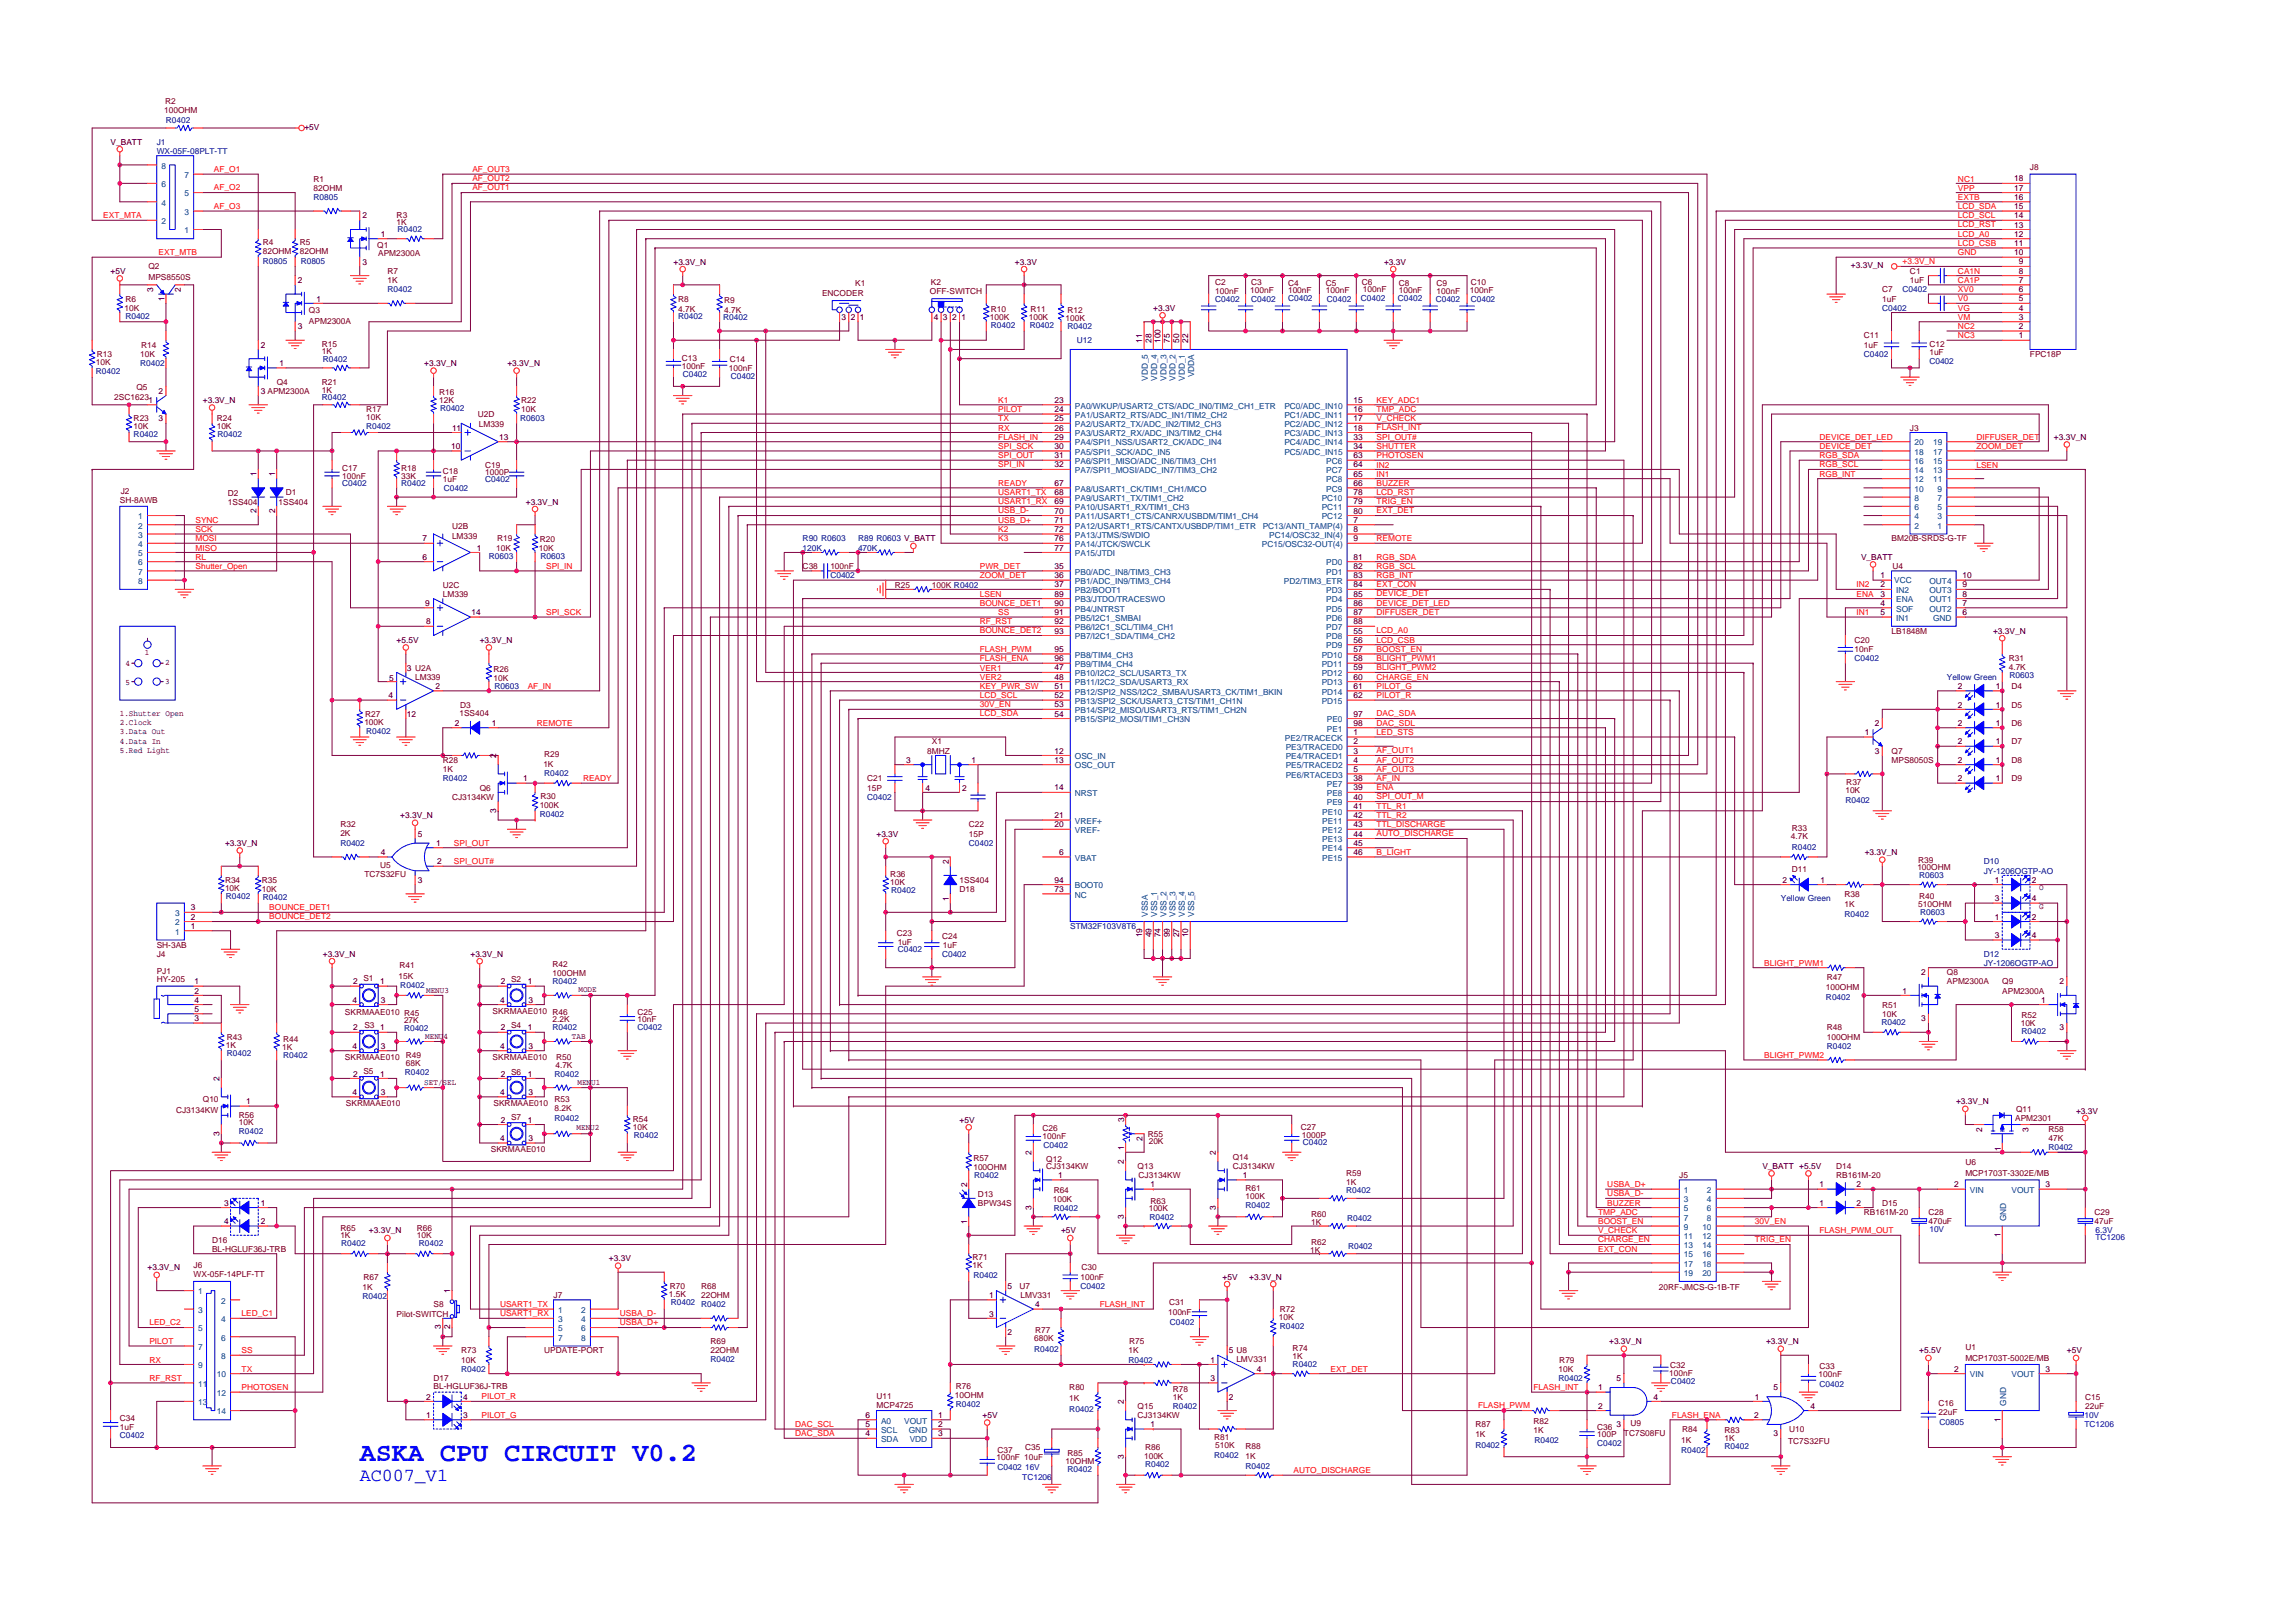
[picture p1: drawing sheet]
<svg xmlns="http://www.w3.org/2000/svg" width="297mm" height="210mm" viewBox="0 0 297 210" stroke-linecap="round" stroke-linejoin="round" font-family="sans-serif">
<defs><g id="words">
<text font-size="3.5" fill="#00f" x="46.5" y="189">ASKA CPU CIRCUIT V0.2</text>
<text font-size="2.4" fill="#00f" x="46.5" y="191.6">AC007_V1</text>
<g font-size="1.1" fill="#800000">
<text x="21.2" y="14.7">100OHM</text>
<text x="21.3" y="13.5">R2</text>
<text x="40.6" y="23.5">R1</text>
<text x="262.6" y="22.1">J8</text>
<text x="40.6" y="24.7">82OHM</text>
<text x="51.3" y="28.1">R3</text>
<text x="51.3" y="29.1">1K</text>
<text x="19.2" y="34.8">Q2</text>
<text x="34" y="31.7">R4</text>
<text x="34" y="32.9">82OHM</text>
<text x="38.8" y="31.7">R5</text>
<text x="38.8" y="32.9">82OHM</text>
<text x="48.8" y="32.1">Q1</text>
<text x="48.9" y="33.2">APM2300A</text>
<text x="50.1" y="35.4">R7</text>
<text x="247.1" y="35.4">C1</text>
<text x="16.1" y="40.2">10K</text>
<text x="16.2" y="39.1">R6</text>
<text x="19.2" y="36.3">MPS8550S</text>
<text x="40" y="40.6">Q3</text>
<text x="40" y="41.9">APM2300A</text>
<text x="50.1" y="36.6">1K</text>
<text x="87.7" y="39.1">R8</text>
<text x="87.7" y="40.3">4.7K</text>
<text x="93.7" y="39.2">R9</text>
<text x="93.7" y="40.4">4.7K</text>
<text x="106.4" y="38.3">ENCODER</text>
<text x="110.6" y="37">K1</text>
<text x="120.3" y="38.1">OFF-SWITCH</text>
<text x="120.4" y="36.9">K2</text>
<text x="128.1" y="41.4">100K</text>
<text x="128.2" y="40.3">R10</text>
<text x="133.1" y="41.4">100K</text>
<text x="133.3" y="40.3">R11</text>
<text x="137.9" y="41.5">100K</text>
<text x="138.1" y="40.4">R12</text>
<text x="157.2" y="36.9">C2</text>
<text x="157.2" y="38.1">100nF</text>
<text x="161.7" y="37.9">100nF</text>
<text x="161.9" y="36.9">C3</text>
<text x="166.6" y="37">C4</text>
<text x="166.6" y="37.9">100nF</text>
<text x="171.5" y="37">C5</text>
<text x="171.5" y="37.9">100nF</text>
<text x="176.2" y="36.9">C6</text>
<text x="176.3" y="37.8">100nF</text>
<text x="181" y="37">C8</text>
<text x="181" y="37.9">100nF</text>
<text x="185.9" y="37">C9</text>
<text x="185.9" y="38.1">100nF</text>
<text x="190.2" y="37.9">100nF</text>
<text x="190.3" y="36.9">C10</text>
<text x="243.5" y="37.8">C7</text>
<text x="243.5" y="39">1uF</text>
<text x="247.1" y="36.6">1uF</text>
<text x="12.4" y="47.2">10K</text>
<text x="12.5" y="46.2">R13</text>
<text x="18.1" y="46.2">10K</text>
<text x="18.2" y="45">R14</text>
<text x="41.6" y="44.9">R15</text>
<text x="41.6" y="45.8">1K</text>
<text x="88.2" y="46.8">C13</text>
<text x="88.2" y="47.7">100nF</text>
<text x="94.3" y="48">100nF</text>
<text x="94.4" y="46.9">C14</text>
<text x="241.1" y="43.8">C11</text>
<text x="241.1" y="45">1uF</text>
<text x="249.6" y="44.9">C12</text>
<text x="249.6" y="45.9">1uF</text>
<text x="262.6" y="46.2">FPC18P</text>
<text x="14.8" y="51.8">2SC1623</text>
<text x="17.6" y="50.5">Q5</text>
<text x="35.8" y="49.8">Q4</text>
<text x="41.6" y="49.9">R21</text>
<text x="41.6" y="50.8">1K</text>
<text x="47.4" y="53.3">R17</text>
<text x="56.8" y="51.1">R16</text>
<text x="56.8" y="52.1">12K</text>
<text x="61.8" y="53.9">U2D</text>
<text x="67.4" y="52.1">R22</text>
<text x="67.4" y="53.3">10K</text>
<text x="17.3" y="54.4">R23</text>
<text x="17.3" y="55.5">10K</text>
<text x="28" y="54.4">R24</text>
<text x="28" y="55.5">10K</text>
<text x="47.4" y="54.3">10K</text>
<text x="61.9" y="55.2">LM339</text>
<text x="247.1" y="55.7">J3</text>
<text x="15.5" y="65">SH-8AWB</text>
<text x="15.6" y="64">J2</text>
<text x="29.5" y="64.2">D2</text>
<text x="29.5" y="65.4">1SS404</text>
<text x="36" y="65.4">1SS404</text>
<text x="37" y="64.1">D1</text>
<text x="44.3" y="61">C17</text>
<text x="44.3" y="61.9">100nF</text>
<text x="51.9" y="61">R18</text>
<text x="51.9" y="61.9">33K</text>
<text x="57.3" y="61.3">C18</text>
<text x="57.3" y="62.4">1uF</text>
<text x="62.8" y="60.5">C19</text>
<text x="62.8" y="61.4">1000P</text>
<text x="58.5" y="68.4">U2B</text>
<text x="58.5" y="69.7">LM339</text>
<text x="64.2" y="71.2">10K</text>
<text x="64.3" y="70">R19</text>
<text x="69.7" y="71.2">10K</text>
<text x="69.8" y="70.2">R20</text>
<text x="244.7" y="70">BM20B-SRDS-G-TF</text>
<text x="57.3" y="76">U2C</text>
<text x="57.3" y="77.2">LM339</text>
<text x="103.8" y="73.6">C38</text>
<text x="107.4" y="73.6">100nF</text>
<text x="115.8" y="76">R25</text>
<text x="120.6" y="76">100K R0402</text>
<text x="244.8" y="73.6">U4</text>
<text x="239.9" y="83.2">C20</text>
<text x="244.7" y="82">LB1848M</text>
<text x="53.7" y="88">LM339</text>
<text x="63.9" y="86.9">R26</text>
<text x="63.9" y="88.1">10K</text>
<text x="239.9" y="84.4">10nF</text>
<text x="259.9" y="85.6">R31</text>
<text x="259.9" y="86.6">4.7K</text>
<text x="260.2" y="89.1">D4</text>
<text x="47.1" y="93.8">100K</text>
<text x="47.3" y="92.7">R27</text>
<text x="59.4" y="92.6">1SS404</text>
<text x="59.6" y="91.5">D3</text>
<text x="260.2" y="91.5">D5</text>
<text x="260.2" y="93.9">D6</text>
<text x="57.3" y="98.7">R28</text>
<text x="57.3" y="99.9">1K</text>
<text x="70.3" y="99.2">1K</text>
<text x="70.4" y="98">R29</text>
<text x="112.2" y="101.1">C21</text>
<text x="120" y="97.5">8MHZ</text>
<text x="120.6" y="96.3">X1</text>
<text x="238.9" y="101.6">R37</text>
<text x="244.7" y="97.5">Q7</text>
<text x="244.7" y="98.7">MPS8050S</text>
<text x="260.2" y="96.3">D7</text>
<text x="260.2" y="101.1">D9</text>
<text x="260.2" y="98.7">D8</text>
<text x="44" y="106.9">R32</text>
<text x="58.5" y="103.5">CJ3134KW</text>
<text x="62.1" y="102.3">Q6</text>
<text x="69.8" y="104.5">100K</text>
<text x="69.9" y="103.4">R30</text>
<text x="112.2" y="102.3">15P</text>
<text x="125.3" y="107.1">C22</text>
<text x="231.8" y="107.5">R33</text>
<text x="238.7" y="102.6">10K</text>
<text x="44" y="108.1">2K</text>
<text x="47.1" y="113.5">TC7S32FU</text>
<text x="49.2" y="112.3">U5</text>
<text x="115.2" y="113.5">R36</text>
<text x="125.3" y="108.2">15P</text>
<text x="231.7" y="108.6">4.7K</text>
<text x="231.8" y="112.8">D11</text>
<text x="248.1" y="112.5">100OHM</text>
<text x="248.2" y="111.6">R39</text>
<text x="29.1" y="114.2">R34</text>
<text x="29.1" y="115.3">10K</text>
<text x="33.9" y="114.2">R35</text>
<text x="33.9" y="115.4">10K</text>
<text x="115.2" y="114.5">10K</text>
<text x="124.1" y="115.4">D18</text>
<text x="124.1" y="114.2">1SS404</text>
<text x="238.6" y="116">R38</text>
<text x="238.6" y="117.3">1K</text>
<text x="248.2" y="117.3">510OHM</text>
<text x="248.3" y="116.2">R40</text>
<text x="20.3" y="123.8">J4</text>
<text x="20.3" y="122.7">SH-3AB</text>
<text x="51.7" y="125.2">R41</text>
<text x="71.5" y="125.1">R42</text>
<text x="116" y="121.1">C23</text>
<text x="116.1" y="122.2">1uF</text>
<text x="121.9" y="121.5">C24</text>
<text x="122" y="122.7">1uF</text>
<text x="20.3" y="126">PJ1</text>
<text x="20.3" y="127.1">HY-205</text>
<text x="44.6" y="131.3">SKRMAAE010 R45</text>
<text x="47" y="126.9">S1</text>
<text x="51.6" y="126.6">15K</text>
<text x="63.7" y="131.2">SKRMAAE010 R46</text>
<text x="66.1" y="127">S2</text>
<text x="71.5" y="126.3">100OHM</text>
<text x="82.5" y="131.3">C25</text>
<text x="236.2" y="128.1">100OHM</text>
<text x="236.4" y="126.8">R47</text>
<text x="243.5" y="130.5">R51</text>
<text x="243.5" y="131.5">10K</text>
<text x="251.9" y="126.2">Q8</text>
<text x="251.9" y="127.3">APM2300A</text>
<text x="259" y="127.3">Q9</text>
<text x="259" y="128.5">APM2300A</text>
<text x="261.5" y="131.6">R52</text>
<text x="29.2" y="135.6">1K</text>
<text x="29.4" y="134.5">R43</text>
<text x="36.5" y="135.8">1K</text>
<text x="36.6" y="134.8">R44</text>
<text x="44.6" y="137.1">SKRMAAE010</text>
<text x="47.1" y="133">S3</text>
<text x="52.3" y="132.4">27K</text>
<text x="52.5" y="136.9">R49</text>
<text x="52.5" y="138">68K</text>
<text x="63.7" y="137.1">SKRMAAE010</text>
<text x="66.1" y="133">S4</text>
<text x="71.5" y="132.2">2.2K</text>
<text x="72" y="137.1">R50</text>
<text x="82.5" y="132.2">10nF</text>
<text x="236.4" y="133.3">R48</text>
<text x="236.4" y="134.5">100OHM</text>
<text x="261.4" y="132.7">10K</text>
<text x="22.8" y="143.9">CJ3134KW</text>
<text x="26.2" y="142.6">Q10</text>
<text x="44.7" y="143.1">SKRMAAE010</text>
<text x="47" y="138.9">S5</text>
<text x="63.9" y="143.1">SKRMAAE010</text>
<text x="71.7" y="142.6">R53</text>
<text x="71.7" y="143.7">8.2K</text>
<text x="71.9" y="138.2">4.7K</text>
<text x="260.8" y="143.8">Q11</text>
<text x="30.9" y="144.7">R56</text>
<text x="30.9" y="145.6">10K</text>
<text x="63.5" y="149.1">SKRMAAE010</text>
<text x="66.1" y="144.9">S7</text>
<text x="81.9" y="145.1">R54</text>
<text x="81.9" y="146.2">10K</text>
<text x="134.9" y="146.3">C26</text>
<text x="134.9" y="147.4">100nF</text>
<text x="148.5" y="147">R55</text>
<text x="148.6" y="148">20K</text>
<text x="168.3" y="146.2">C27</text>
<text x="168.4" y="147.2">1000P</text>
<text x="260.7" y="145">APM2301</text>
<text x="265" y="146.5">R58</text>
<text x="265" y="147.6">47K</text>
<text x="125.9" y="150.2">R57</text>
<text x="125.9" y="151.3">100OHM</text>
<text x="126.5" y="154.8">D13</text>
<text x="135.4" y="150.3">Q12</text>
<text x="135.4" y="151.2">CJ3134KW</text>
<text x="136.2" y="155.5">100K</text>
<text x="136.3" y="154.3">R64</text>
<text x="147.2" y="151.2">Q13</text>
<text x="147.3" y="152.4">CJ3134KW</text>
<text x="148.9" y="155.8">R63</text>
<text x="159.5" y="150">Q14</text>
<text x="159.5" y="151.2">CJ3134KW</text>
<text x="161.1" y="154.1">R61</text>
<text x="161.1" y="155.2">100K</text>
<text x="174.2" y="152.2">R59</text>
<text x="174.2" y="153.3">1K</text>
<text x="217.3" y="152.4">J5</text>
<text x="237.5" y="151.2">D14</text>
<text x="237.5" y="152.4">RB161M-20</text>
<text x="254.3" y="150.7">U6</text>
<text x="254.3" y="152.2">MCP1703T-3302E/MB</text>
<text x="27.4" y="160.8">D16</text>
<text x="27.4" y="162">BL-HGLUF36J-TRB</text>
<text x="44" y="159.2">R65</text>
<text x="44" y="160.2">1K</text>
<text x="53.9" y="159.2">R66</text>
<text x="53.9" y="160.2">10K</text>
<text x="126.5" y="156">BPW34S</text>
<text x="148.6" y="156.7">100K</text>
<text x="169.6" y="161">R62</text>
<text x="169.6" y="157.4">R60</text>
<text x="169.6" y="158.5">1K</text>
<text x="241.1" y="157.2">RB161M-20</text>
<text x="243.5" y="156">D15</text>
<text x="249.5" y="157.2">C28</text>
<text x="249.5" y="158.4">470uF</text>
<text x="271" y="157.2">C29</text>
<text x="271" y="158.4">47uF</text>
<text x="25.1" y="164.1">J6</text>
<text x="25.1" y="165.2">WX-05F-14PLF-TT</text>
<text x="46.9" y="166.9">1K</text>
<text x="47" y="165.6">R67</text>
<text x="71.6" y="167.9">J7</text>
<text x="86.5" y="167.8">1.5K</text>
<text x="86.7" y="166.7">R70</text>
<text x="90.7" y="166.7">R68</text>
<text x="90.7" y="167.9">22OHM</text>
<text x="125.8" y="163">R71</text>
<text x="125.8" y="164.1">1K</text>
<text x="131.9" y="166.7">U7</text>
<text x="132" y="167.9">LMV331</text>
<text x="139.8" y="165.6">100nF</text>
<text x="139.9" y="164.4">C30</text>
<text x="169.5" y="162.1">1K</text>
<text x="214.6" y="166.9">20RF-JMCS-G-1B-TF</text>
<text x="51.3" y="170.3">Pilot-SWITCH</text>
<text x="56.1" y="169.1">S8</text>
<text x="91.9" y="173.9">R69</text>
<text x="133.8" y="173.6">680K</text>
<text x="133.9" y="172.5">R77</text>
<text x="146.1" y="173.9">R75</text>
<text x="151.1" y="170.1">100nF</text>
<text x="151.2" y="168.9">C31</text>
<text x="165.4" y="170.8">10K</text>
<text x="165.6" y="169.7">R72</text>
<text x="56.1" y="178.7">D17</text>
<text x="56.1" y="179.8">BL-HGLUF36J-TRB</text>
<text x="59.7" y="175.1">R73</text>
<text x="59.7" y="176.3">10K</text>
<text x="70.4" y="175.1">UPDATE-PORT</text>
<text x="91.9" y="175.1">22OHM</text>
<text x="123.7" y="179.8">R76</text>
<text x="138.3" y="179.9">R80</text>
<text x="146" y="175.1">1K</text>
<text x="160" y="176.2">LMV331</text>
<text x="167.2" y="174.7">R74</text>
<text x="167.2" y="175.8">1K</text>
<text x="201.6" y="177.5">10K</text>
<text x="201.7" y="176.3">R79</text>
<text x="215.9" y="178.1">100nF</text>
<text x="216.1" y="177">C32</text>
<text x="235.3" y="178.2">100nF</text>
<text x="235.4" y="177.1">C33</text>
<text x="254.3" y="174.6">U1</text>
<text x="254.3" y="176.1">MCP1703T-5002E/MB</text>
<text x="15.5" y="183.8">C34</text>
<text x="15.5" y="185">1uF</text>
<text x="113.4" y="180.9">U11</text>
<text x="113.4" y="182.1">MCP4725</text>
<text x="123.5" y="180.8">10OHM</text>
<text x="138.3" y="181.3">1K</text>
<text x="147.2" y="182.3">Q15</text>
<text x="147.2" y="183.5">CJ3134KW</text>
<text x="151.7" y="180.1">R78</text>
<text x="151.7" y="181.2">1K</text>
<text x="190.9" y="184.7">R87</text>
<text x="190.9" y="186">1K</text>
<text x="198.4" y="184.2">R82</text>
<text x="198.4" y="185.4">1K</text>
<text x="206.6" y="185">C36</text>
<text x="206.6" y="186">100P</text>
<text x="210.1" y="185.8">TC7S08FU</text>
<text x="210.9" y="184.5">U9</text>
<text x="217.6" y="185.2">R84</text>
<text x="223.1" y="185.4">R83</text>
<text x="231.5" y="185.2">U10</text>
<text x="250.8" y="181.9">C16</text>
<text x="250.8" y="183.1">22uF</text>
<text x="269.8" y="181.1">C15</text>
<text x="269.8" y="182.3">22uF</text>
<text x="128.9" y="189">100nF 10uF</text>
<text x="129" y="188">C37</text>
<text x="132.6" y="187.6">C35</text>
<text x="137.9" y="189.4">10OHM</text>
<text x="138.1" y="188.4">R85</text>
<text x="148" y="188.7">100K</text>
<text x="148.1" y="187.6">R86</text>
<text x="157.1" y="186.3">R81</text>
<text x="157.2" y="187.4">510K</text>
<text x="161.1" y="187.5">R88</text>
<text x="161.1" y="188.7">1K</text>
<text x="217.5" y="186.7">1K</text>
<text x="223.1" y="186.4">1K</text>
<text x="231.3" y="186.8">TC7S32FU</text>
</g>
<g font-size="1.1" fill="#000080">
<text x="21.5" y="15.8">R0402</text>
<text x="20.3" y="18.7">J1</text>
<text x="20.3" y="19.9">WX-05F-08PLT-TT</text>
<text x="40.6" y="25.9">R0805</text>
<text x="34" y="34.1">R0805</text>
<text x="38.9" y="34.1">R0805</text>
<text x="51.4" y="30.1">R0402</text>
<text x="16.2" y="41.3">R0402</text>
<text x="50.1" y="37.8">R0402</text>
<text x="87.7" y="41.3">R0402</text>
<text x="93.6" y="41.4">R0402</text>
<text x="157.2" y="39.1">C0402</text>
<text x="161.9" y="39">C0402</text>
<text x="166.6" y="38.9">C0402</text>
<text x="171.6" y="39">C0402</text>
<text x="176.1" y="38.9">C0402</text>
<text x="180.8" y="38.9">C0402</text>
<text x="185.7" y="39">C0402</text>
<text x="190.3" y="39">C0402</text>
<text x="243.5" y="40.2">C0402</text>
<text x="246.1" y="37.8">C0402</text>
<text x="18.1" y="47.4">R0402</text>
<text x="41.8" y="46.9">R0402</text>
<text x="128.2" y="42.5">R0402</text>
<text x="133.2" y="42.5">R0402</text>
<text x="138.1" y="42.6">R0402</text>
<text x="139.3" y="44.4">U12</text>
<text x="241.1" y="46.2">C0402</text>
<text x="249.6" y="47.1">C0402</text>
<text x="12.4" y="48.4">R0402</text>
<text x="41.6" y="51.8">R0402</text>
<text x="56.9" y="53.2">R0402</text>
<text x="88.3" y="48.8">C0402</text>
<text x="94.5" y="49">C0402</text>
<text x="17.3" y="56.6">R0402</text>
<text x="28.2" y="56.6">R0402</text>
<text x="47.4" y="55.5">R0402</text>
<text x="67.3" y="54.4">R0603</text>
<text x="44.3" y="62.9">C0402</text>
<text x="51.9" y="62.9">R0402</text>
<text x="57.4" y="63.5">C0402</text>
<text x="62.8" y="62.4">C0402</text>
<text x="103.8" y="70">R90 R0603</text>
<text x="103.8" y="71.2">120K</text>
<text x="111" y="70">R89 R0603 V_BATT</text>
<text x="111" y="71.2">470K</text>
<text x="63.3" y="72.3">R0603</text>
<text x="69.9" y="72.3">R0603</text>
<text x="107.4" y="74.8">C0402</text>
<text x="64" y="89.1">R0603</text>
<text x="239.9" y="85.6">C0402</text>
<text x="251.9" y="88">Yellow Green</text>
<text x="260" y="87.7">R0603</text>
<text x="47.4" y="95">R0402</text>
<text x="57.3" y="101.1">R0402</text>
<text x="70.4" y="100.4">R0402</text>
<text x="69.8" y="105.7">R0402</text>
<text x="112.2" y="103.5">C0402</text>
<text x="238.7" y="103.8">R0402</text>
<text x="44" y="109.4">R0402</text>
<text x="125.3" y="109.4">C0402</text>
<text x="231.8" y="109.9">R0402</text>
<text x="248.3" y="113.6">R0603</text>
<text x="256.6" y="111.8">D10</text>
<text x="256.6" y="113">JY-1206OGTP-AO</text>
<text x="29.2" y="116.4">R0402</text>
<text x="34" y="116.5">R0402</text>
<text x="115.3" y="115.5">R0402</text>
<text x="230.4" y="116.6">Yellow Green</text>
<text x="238.6" y="118.6">R0402</text>
<text x="248.4" y="118.4">R0603</text>
<text x="116.1" y="123.2">C0402</text>
<text x="121.9" y="123.8">C0402</text>
<text x="138.5" y="120.2">STM32F103V8T6</text>
<text x="256.6" y="123.8">D12</text>
<text x="256.6" y="125">JY-1206OGTP-AO</text>
<text x="51.8" y="127.8">R0402</text>
<text x="71.5" y="127.3">R0402</text>
<text x="236.2" y="129.4">R0402</text>
<text x="29.4" y="136.7">R0402</text>
<text x="36.6" y="136.9">R0402</text>
<text x="52.3" y="133.4">R0402</text>
<text x="71.5" y="133.3">R0402</text>
<text x="82.5" y="133.3">C0402</text>
<text x="236.4" y="135.7">R0402</text>
<text x="243.4" y="132.6">R0402</text>
<text x="261.5" y="133.8">R0402</text>
<text x="52.4" y="139">R0402</text>
<text x="71.7" y="139.3">R0402</text>
<text x="30.9" y="146.7">R0402</text>
<text x="71.7" y="145">R0402</text>
<text x="82" y="147.3">R0402</text>
<text x="135" y="148.5">C0402</text>
<text x="168.5" y="148.1">C0402</text>
<text x="265" y="148.8">R0402</text>
<text x="126" y="152.4">R0402</text>
<text x="174.2" y="154.3">R0402</text>
<text x="44.2" y="161.3">R0402</text>
<text x="54.2" y="161.3">R0402</text>
<text x="136.3" y="156.7">R0402</text>
<text x="148.7" y="157.8">R0402</text>
<text x="161.1" y="156.2">R0402</text>
<text x="174.3" y="158">R0402</text>
<text x="174.4" y="161.6">R0402</text>
<text x="125.9" y="165.3">R0402</text>
<text x="139.8" y="166.7">C0402</text>
<text x="46.9" y="168.1">R0402</text>
<text x="86.8" y="168.9">R0402</text>
<text x="90.7" y="169.1">R0402</text>
<text x="151.4" y="171.4">C0402</text>
<text x="165.6" y="172">R0402</text>
<text x="59.7" y="177.5">R0402</text>
<text x="91.9" y="176.2">R0402</text>
<text x="133.8" y="174.9">R0402</text>
<text x="146" y="176.3">R0402</text>
<text x="167.2" y="176.9">R0402</text>
<text x="201.6" y="178.7">R0402</text>
<text x="216.2" y="179">C0402</text>
<text x="235.4" y="179.4">C0402</text>
<text x="123.7" y="182">R0402</text>
<text x="138.3" y="182.7">R0402</text>
<text x="151.7" y="182.3">R0402</text>
<text x="250.9" y="184.4">C0805</text>
<text x="15.5" y="186.1">C0402</text>
<text x="129" y="190.1">C0402</text>
<text x="138.1" y="190.5">R0402</text>
<text x="148.1" y="189.8">R0402</text>
<text x="157.1" y="188.6">R0402</text>
<text x="161.1" y="190">R0402</text>
<text x="190.9" y="187.3">R0402</text>
<text x="198.5" y="186.7">R0402</text>
<text x="206.6" y="187">C0402</text>
<text x="217.5" y="188">R0402</text>
<text x="223.1" y="187.5">R0402</text>
</g>
<g font-size="1.1">
<text x="39.4" y="16.8">+5V</text>
<text x="14.3" y="18.7">V_BATT</text>
<text x="260.6" y="23.5">18</text>
<text x="46.9" y="28.3">2</text>
<text x="260.6" y="24.7">17</text>
<text x="260.6" y="25.9">16</text>
<text x="260.6" y="27.1">15</text>
<text x="260.6" y="28.3">14</text>
<text x="260.6" y="29.4">13</text>
<text x="14.3" y="35.4">+5V</text>
<text x="46.9" y="34.2">3</text>
<text x="49.3" y="30.7">1</text>
<text x="87.1" y="34.2">+3.3V_N</text>
<text x="131.3" y="34.2">+3.3V</text>
<text x="179.1" y="34.2">+3.3V</text>
<text x="239.5" y="34.7">+3.3V_N</text>
<text x="260.6" y="30.6">12</text>
<text x="260.6" y="31.8">11</text>
<text x="260.6" y="33">10</text>
<text x="261.2" y="34.2">9</text>
<text x="261.2" y="35.4">8</text>
<text x="19.8" y="37.8" transform="rotate(-90 19.8 37.8)">3</text>
<text x="21.3" y="39" transform="rotate(-90 21.3 39)">1</text>
<text x="23.4" y="37.8" transform="rotate(-90 23.4 37.8)">2</text>
<text x="38.5" y="36.6">2</text>
<text x="40.9" y="39">1</text>
<text x="108.9" y="41.4">3</text>
<text x="110.1" y="41.4">2</text>
<text x="111.2" y="41.4">1</text>
<text x="120.8" y="41.4">4</text>
<text x="122" y="41.4">3</text>
<text x="123.2" y="41.4">2</text>
<text x="124.4" y="41.4">1</text>
<text x="149.2" y="40.2">+3.3V</text>
<text x="261.2" y="36.6">7</text>
<text x="261.2" y="37.8">6</text>
<text x="261.2" y="39">5</text>
<text x="261.2" y="40.2">4</text>
<text x="261.2" y="41.4">3</text>
<text x="33.8" y="45">2</text>
<text x="36.2" y="47.4">1</text>
<text x="38.5" y="42.6">3</text>
<text x="54.9" y="47.4">+3.3V_N</text>
<text x="65.6" y="47.4">+3.3V_N</text>
<text x="147.8" y="44.4" transform="rotate(-90 147.8 44.4)">11</text>
<text x="149" y="44.4" transform="rotate(-90 149 44.4)">28</text>
<text x="150.2" y="44.4" transform="rotate(-90 150.2 44.4)">100</text>
<text x="151.3" y="44.4" transform="rotate(-90 151.3 44.4)">75</text>
<text x="152.5" y="44.4" transform="rotate(-90 152.5 44.4)">50</text>
<text x="153.7" y="44.4" transform="rotate(-90 153.7 44.4)">22</text>
<text x="261.2" y="42.6">2</text>
<text x="261.2" y="43.8">1</text>
<text x="19.2" y="52.1">1</text>
<text x="20.5" y="50.9">2</text>
<text x="26.2" y="52.1">+3.3V_N</text>
<text x="33.8" y="50.9">3 APM2300A</text>
<text x="136.4" y="52.1">23</text>
<text x="136.4" y="53.3">24</text>
<text x="175.1" y="52.1">15</text>
<text x="175.1" y="53.3">16</text>
<text x="20.5" y="54.5">3</text>
<text x="58.4" y="58.1">10</text>
<text x="58.5" y="55.7">11</text>
<text x="64.6" y="56.9">13</text>
<text x="136.4" y="54.5">25</text>
<text x="136.4" y="55.7">26</text>
<text x="136.4" y="56.9">29</text>
<text x="136.4" y="58.1">30</text>
<text x="136.4" y="59.3">31</text>
<text x="175.1" y="59.3">63</text>
<text x="175.1" y="54.5">17</text>
<text x="175.1" y="55.7">18</text>
<text x="175.1" y="56.9">33</text>
<text x="175.1" y="58.1">34</text>
<text x="265.7" y="56.9">+3.3V_N</text>
<text x="33.2" y="61.6" transform="rotate(-90 33.2 61.6)">1</text>
<text x="35.6" y="61.6" transform="rotate(-90 35.6 61.6)">1</text>
<text x="68" y="65.3">+3.3V_N</text>
<text x="136.4" y="60.5">32</text>
<text x="136.4" y="65.3">69</text>
<text x="136.4" y="64.1">68</text>
<text x="136.4" y="62.9">67</text>
<text x="175.1" y="62.9">66</text>
<text x="175.1" y="61.7">65</text>
<text x="175.1" y="60.5">64</text>
<text x="175.1" y="65.3">79</text>
<text x="175.1" y="64.1">78</text>
<text x="33.2" y="66.3" transform="rotate(-90 33.2 66.3)">2</text>
<text x="35.6" y="66.3" transform="rotate(-90 35.6 66.3)">2</text>
<text x="54.7" y="70">7</text>
<text x="61.7" y="71.2">1</text>
<text x="136.4" y="71.2">77</text>
<text x="136.4" y="70">76</text>
<text x="136.4" y="68.8">72</text>
<text x="136.4" y="67.6">71</text>
<text x="136.4" y="66.5">70</text>
<text x="175.1" y="70">9</text>
<text x="175.1" y="68.8">8</text>
<text x="175.1" y="66.5">80</text>
<text x="175.1" y="67.6">7</text>
<text x="54.7" y="72.4">6</text>
<text x="136.4" y="73.6">35</text>
<text x="136.4" y="74.8">36</text>
<text x="136.4" y="76">37</text>
<text x="136.4" y="77.2">89</text>
<text x="175.1" y="77.2">85</text>
<text x="175.1" y="76">84</text>
<text x="175.1" y="73.6">82</text>
<text x="175.1" y="72.4">81</text>
<text x="175.1" y="74.8">83</text>
<text x="240.8" y="72.4">V_BATT</text>
<text x="243.3" y="74.8">1</text>
<text x="243.3" y="76">2</text>
<text x="243.3" y="77.2">3</text>
<text x="253.9" y="77.2">8</text>
<text x="253.9" y="76">9</text>
<text x="253.9" y="74.8">10</text>
<text x="51.3" y="83.2">+5.5V</text>
<text x="55" y="78.4">9</text>
<text x="55.1" y="80.8">8</text>
<text x="61" y="79.6">14</text>
<text x="62.1" y="83.2">+3.3V_N</text>
<text x="136.4" y="82">93</text>
<text x="136.4" y="80.8">92</text>
<text x="136.4" y="79.6">91</text>
<text x="136.4" y="78.4">90</text>
<text x="175.1" y="80.8">88</text>
<text x="175.1" y="79.6">87</text>
<text x="175.1" y="78.4">86</text>
<text x="175.1" y="83.2">56</text>
<text x="175.1" y="82">55</text>
<text x="243.3" y="78.4">4</text>
<text x="243.3" y="79.6">5</text>
<text x="253.9" y="78.4">7</text>
<text x="253.9" y="79.6">6</text>
<text x="257.8" y="82">+3.3V_N</text>
<text x="16.2" y="86.2">4</text>
<text x="16.2" y="88.6">5</text>
<text x="18.7" y="84.7">1</text>
<text x="21.3" y="86.1">2</text>
<text x="21.3" y="88.4">3</text>
<text x="50.4" y="88.1">5</text>
<text x="52.6" y="86.8">3 U2A</text>
<text x="56.3" y="89.1">2</text>
<text x="136.4" y="86.7">47</text>
<text x="136.4" y="87.9">48</text>
<text x="136.4" y="85.6">96</text>
<text x="136.4" y="84.4">95</text>
<text x="136.4" y="89.1">51</text>
<text x="175.1" y="89.1">61</text>
<text x="175.1" y="87.9">60</text>
<text x="175.1" y="86.7">59</text>
<text x="175.1" y="85.6">58</text>
<text x="175.1" y="84.4">57</text>
<text x="253.3" y="89.1">2</text>
<text x="258.2" y="89.1">1</text>
<text x="15.5" y="92.6">1.Shutter Open</text>
<text x="15.5" y="93.8">2.Clock</text>
<text x="15.5" y="95">3.Data Out</text>
<text x="50.2" y="90.3">4</text>
<text x="52.6" y="92.7">12</text>
<text x="58.8" y="93.9">2</text>
<text x="63.6" y="93.9">1</text>
<text x="136.4" y="92.7">54</text>
<text x="136.4" y="91.5">53</text>
<text x="136.4" y="90.3">52</text>
<text x="175.1" y="95.1">1</text>
<text x="175.1" y="93.9">98</text>
<text x="175.1" y="92.7">97</text>
<text x="175.1" y="90.3">62</text>
<text x="241.3" y="95.1">1</text>
<text x="242.6" y="93.9">2</text>
<text x="253.3" y="91.5">2</text>
<text x="253.3" y="93.9">2</text>
<text x="258.2" y="91.5">1</text>
<text x="258.2" y="93.9">1</text>
<text x="15.5" y="96.2">4.Data In</text>
<text x="15.5" y="97.4">5.Red Light</text>
<text x="64.2" y="98.1" transform="rotate(-90 64.2 98.1)">2</text>
<text x="67.7" y="101.1">1</text>
<text x="117.2" y="98.7">3</text>
<text x="125.7" y="98.7">1</text>
<text x="136.4" y="97.5">12</text>
<text x="136.4" y="98.7">13</text>
<text x="175.1" y="96.3">2</text>
<text x="175.1" y="97.5">3</text>
<text x="175.1" y="98.7">4</text>
<text x="175.1" y="99.9">5</text>
<text x="175.1" y="101.1">38</text>
<text x="242.6" y="97.5">3</text>
<text x="253.3" y="96.3">2</text>
<text x="253.3" y="101.1">2</text>
<text x="253.3" y="98.7">2</text>
<text x="258.2" y="96.3">1</text>
<text x="258.2" y="101.1">1</text>
<text x="258.2" y="98.7">1</text>
<text x="51.8" y="105.9">+3.3V_N</text>
<text x="64.2" y="105.1" transform="rotate(-90 64.2 105.1)">3</text>
<text x="119.7" y="102.3">4</text>
<text x="124.5" y="102.3">2</text>
<text x="136.4" y="102.3">14</text>
<text x="136.4" y="107">20</text>
<text x="136.4" y="105.8">21</text>
<text x="175.1" y="104.7">41</text>
<text x="175.1" y="105.8">42</text>
<text x="175.1" y="107">43</text>
<text x="175.1" y="102.3">39</text>
<text x="175.1" y="103.5">40</text>
<text x="29.1" y="109.4">+3.3V_N</text>
<text x="49.3" y="110.6">4</text>
<text x="54.1" y="108.2">5</text>
<text x="56.4" y="109.4">1</text>
<text x="56.6" y="111.8">2</text>
<text x="113.4" y="108.2">+3.3V</text>
<text x="122.7" y="111.8" transform="rotate(-90 122.7 111.8)">2</text>
<text x="137" y="110.6">6</text>
<text x="175.1" y="108.2">44</text>
<text x="175.1" y="109.4">45</text>
<text x="175.1" y="110.6">46</text>
<text x="241.3" y="110.6">+3.3V_N</text>
<text x="24.7" y="119">2</text>
<text x="24.7" y="117.8">3</text>
<text x="54.1" y="114.2">3</text>
<text x="122.7" y="116.6" transform="rotate(-90 122.7 116.6)">1</text>
<text x="136.4" y="114.2">94</text>
<text x="136.4" y="115.4">73</text>
<text x="230.6" y="114.2">2</text>
<text x="235.5" y="114.2">1</text>
<text x="258.1" y="119">1</text>
<text x="258.1" y="114.2">1</text>
<text x="258.1" y="116.6">3</text>
<text x="262.9" y="119">2</text>
<text x="262.9" y="114.2">2</text>
<text x="262.9" y="116.6">4</text>
<text x="263.8" y="115.2">O</text>
<text x="263.8" y="117.6">G</text>
<text x="24.7" y="120.2">1</text>
<text x="41.8" y="123.8">+3.3V_N</text>
<text x="60.9" y="123.8">+3.3V_N</text>
<text x="147.8" y="121.3" transform="rotate(-90 147.8 121.3)">19</text>
<text x="149" y="121.3" transform="rotate(-90 149 121.3)">49</text>
<text x="150.2" y="121.3" transform="rotate(-90 150.2 121.3)">74</text>
<text x="151.3" y="121.3" transform="rotate(-90 151.3 121.3)">99</text>
<text x="152.5" y="121.3" transform="rotate(-90 152.5 121.3)">27</text>
<text x="153.7" y="121.3" transform="rotate(-90 153.7 121.3)">10</text>
<text x="258.1" y="121.4">3</text>
<text x="262.9" y="121.4">4</text>
<text x="25.2" y="127.3">1</text>
<text x="25.2" y="128.5">2</text>
<text x="25.2" y="129.7">4</text>
<text x="25.2" y="130.9">5</text>
<text x="45.6" y="129.7">4</text>
<text x="45.7" y="127.3">2</text>
<text x="49.2" y="127.3">1</text>
<text x="49.3" y="129.7">3</text>
<text x="55.1" y="128.4">MENU3</text>
<text x="64.7" y="129.7">4</text>
<text x="64.8" y="127.3">2</text>
<text x="68.3" y="127.3">1</text>
<text x="68.4" y="129.7">3</text>
<text x="74.8" y="128.3">MODE</text>
<text x="246.1" y="128.5">1</text>
<text x="248.5" y="126.2">2</text>
<text x="264.1" y="129.7">1</text>
<text x="266.4" y="127.3">2</text>
<text x="25.2" y="132.1">3</text>
<text x="45.6" y="135.7">4</text>
<text x="45.7" y="133.3">2</text>
<text x="49.2" y="133.3">1</text>
<text x="49.3" y="135.7">3</text>
<text x="55" y="134.4">MENU4</text>
<text x="64.7" y="135.7">4</text>
<text x="64.8" y="133.3">2</text>
<text x="68.3" y="133.3">1</text>
<text x="68.4" y="135.7">3</text>
<text x="74" y="134.4">TAB</text>
<text x="248.5" y="132.1">3</text>
<text x="266.4" y="133.3">3</text>
<text x="28.4" y="139.9" transform="rotate(-90 28.4 139.9)">2</text>
<text x="31.9" y="142.9">1</text>
<text x="45.6" y="141.7">4</text>
<text x="45.7" y="139.3">2</text>
<text x="49.2" y="139.3">1</text>
<text x="49.3" y="141.7">3</text>
<text x="54.9" y="140.4">SET/SEL</text>
<text x="64.7" y="141.7">4</text>
<text x="64.8" y="139.3">2 S6</text>
<text x="68.3" y="139.3">1</text>
<text x="68.4" y="141.7">3</text>
<text x="74.7" y="140.4">MENU1</text>
<text x="253.1" y="142.9">+3.3V_N</text>
<text x="28.4" y="146.9" transform="rotate(-90 28.4 146.9)">3</text>
<text x="64.7" y="147.6">4</text>
<text x="64.8" y="145.3">2</text>
<text x="68.3" y="145.3">1</text>
<text x="68.4" y="147.6">3</text>
<text x="74.6" y="146.2">MENU2</text>
<text x="124.1" y="145.3">+5V</text>
<text x="133.4" y="149.4" transform="rotate(-90 133.4 149.4)">2</text>
<text x="145.4" y="148.8" transform="rotate(-90 145.4 148.8)">1</text>
<text x="145.4" y="145.1" transform="rotate(-90 145.4 145.1)">3</text>
<text x="147.8" y="147.6" transform="rotate(-90 147.8 147.6)">2</text>
<text x="157.3" y="149.4" transform="rotate(-90 157.3 149.4)">2</text>
<text x="256.4" y="146.4" transform="rotate(-90 256.4 146.4)">2</text>
<text x="258.8" y="149" transform="rotate(-90 258.8 149)">1</text>
<text x="262.4" y="146.4" transform="rotate(-90 262.4 146.4)">3</text>
<text x="268.6" y="144.1">+3.3V</text>
<text x="125.1" y="153.6" transform="rotate(-90 125.1 153.6)">2</text>
<text x="136.9" y="152.4">1</text>
<text x="145.4" y="150.6" transform="rotate(-90 145.4 150.6)">2</text>
<text x="148.9" y="153.6">1</text>
<text x="160.8" y="152.4">1</text>
<text x="228" y="151.2">V_BATT +5.5V</text>
<text x="235.4" y="153.6">1</text>
<text x="240.2" y="153.6">2</text>
<text x="252.8" y="153.6">2</text>
<text x="264.6" y="153.6">3</text>
<text x="29" y="156">3</text>
<text x="29" y="158.4">4</text>
<text x="33.8" y="156">1</text>
<text x="33.8" y="158.4">2</text>
<text x="47.7" y="159.6">+3.3V_N</text>
<text x="125.1" y="158.4" transform="rotate(-90 125.1 158.4)">1</text>
<text x="133.4" y="156.5" transform="rotate(-90 133.4 156.5)">3</text>
<text x="137.3" y="159.6">+5V</text>
<text x="145.4" y="157.7" transform="rotate(-90 145.4 157.7)">3</text>
<text x="157.3" y="156.5" transform="rotate(-90 157.3 156.5)">3</text>
<text x="235.4" y="156">1</text>
<text x="240.2" y="156">2</text>
<text x="258.8" y="160.1" transform="rotate(-90 258.8 160.1)">1</text>
<text x="19.1" y="164.4">+3.3V_N</text>
<text x="58.2" y="167.3" transform="rotate(-90 58.2 167.3)">1</text>
<text x="78.8" y="163.2">+3.3V</text>
<text x="128" y="167.9">1</text>
<text x="130.3" y="166.7">5</text>
<text x="158.2" y="165.6">+5V</text>
<text x="161.6" y="165.6">+3.3V_N</text>
<text x="57" y="172" transform="rotate(-90 57 172)">3</text>
<text x="58.2" y="172" transform="rotate(-90 58.2 172)">2</text>
<text x="128" y="170.3">3</text>
<text x="130.3" y="172.7">2</text>
<text x="133.9" y="169.1">4</text>
<text x="208.2" y="173.9">+3.3V_N</text>
<text x="228.5" y="173.9">+3.3V_N</text>
<text x="156.6" y="176.3">1</text>
<text x="156.6" y="178.7">3</text>
<text x="159" y="175.1">5 U8</text>
<text x="162.6" y="177.5">4</text>
<text x="206.8" y="179.9">1</text>
<text x="209.1" y="178.7">5</text>
<text x="229.4" y="179.9">5</text>
<text x="248.3" y="175.1">+5.5V</text>
<text x="252.8" y="177.5">2</text>
<text x="264.6" y="177.5">3</text>
<text x="267.4" y="175.1">+5V</text>
<text x="55.1" y="183.5">1</text>
<text x="55.1" y="181.1">2</text>
<text x="59.9" y="183.5">3</text>
<text x="59.9" y="181.1">4</text>
<text x="112" y="185.8">4</text>
<text x="112" y="184.6">5</text>
<text x="112" y="183.4">6</text>
<text x="121.4" y="185.8">3</text>
<text x="121.4" y="183.4">1</text>
<text x="121.4" y="184.6">2</text>
<text x="127.1" y="183.5">+5V</text>
<text x="145.4" y="181.7" transform="rotate(-90 145.4 181.7)">2</text>
<text x="148.9" y="184.6">1</text>
<text x="159" y="181.1">2</text>
<text x="206.8" y="182.3">2</text>
<text x="209.1" y="184.7">3</text>
<text x="213.9" y="181.1">4</text>
<text x="226.9" y="183.5">2</text>
<text x="227" y="181.1">1</text>
<text x="229.4" y="185.8">3</text>
<text x="234.2" y="182.3">4</text>
<text x="258.8" y="183.9" transform="rotate(-90 258.8 183.9)">1</text>
<text x="145.4" y="188.7" transform="rotate(-90 145.4 188.7)">3</text>
</g>
<g font-size="1.1" fill="#004080">
<text x="20.9" y="21.8">8</text>
<text x="23.9" y="23">7</text>
<text x="20.9" y="29">2</text>
<text x="20.9" y="26.6">4</text>
<text x="20.9" y="24.2">6</text>
<text x="23.9" y="27.8">3</text>
<text x="23.9" y="25.4">5</text>
<text x="23.9" y="30.2">1</text>
<text x="139.1" y="52.9">PA0/WKUP/USART2_CTS/ADC_IN0/TIM2_CH1_ETR</text>
<text x="148.5" y="49.3" transform="rotate(-90 148.5 49.3)">VDD_5</text>
<text x="149.7" y="49.3" transform="rotate(-90 149.7 49.3)">VDD_4</text>
<text x="150.9" y="49.3" transform="rotate(-90 150.9 49.3)">VDD_3</text>
<text x="152.1" y="49.3" transform="rotate(-90 152.1 49.3)">VDD_2</text>
<text x="153.3" y="49.3" transform="rotate(-90 153.3 49.3)">VDD_1</text>
<text x="154.5" y="48.8" transform="rotate(-90 154.5 48.8)">VDDA</text>
<text x="166.2" y="52.9">PC0/ADC_IN10</text>
<text x="139.1" y="54.1">PA1/USART2_RTS/ADC_IN1/TIM2_CH2</text>
<text x="139.1" y="55.2">PA2/USART2_TX/ADC_IN2/TIM2_CH3</text>
<text x="139.1" y="56.4">PA3/USART2_RX/ADC_IN3/TIM2_CH4</text>
<text x="139.1" y="57.6">PA4/SPI1_NSS/USART2_CK/ADC_IN4</text>
<text x="139.1" y="58.8">PA5/SPI1_SCK/ADC_IN5</text>
<text x="166.2" y="54.1">PC1/ADC_IN11</text>
<text x="166.2" y="55.2">PC2/ADC_IN12</text>
<text x="166.2" y="56.4">PC3/ADC_IN13</text>
<text x="166.2" y="57.6">PC4/ADC_IN14</text>
<text x="166.2" y="58.8">PC5/ADC_IN15</text>
<text x="247.7" y="58.8">18</text>
<text x="247.7" y="57.6">20</text>
<text x="250.1" y="58.8">17</text>
<text x="250.1" y="57.6">19</text>
<text x="139.1" y="60">PA6/SPI1_MISO/ADC_IN6/TIM3_CH1</text>
<text x="139.1" y="61.2">PA7/SPI1_MOSI/ADC_IN7/TIM3_CH2</text>
<text x="139.1" y="66">PA10/USART1_RX/TIM1_CH3</text>
<text x="139.1" y="64.8">PA9/USART1_TX/TIM1_CH2</text>
<text x="139.1" y="63.6">PA8/USART1_CK/TIM1_CH1/MCO</text>
<text x="171" y="66">PC11</text>
<text x="171" y="64.8">PC10</text>
<text x="171.6" y="63.6">PC9</text>
<text x="171.6" y="62.4">PC8</text>
<text x="171.6" y="61.2">PC7</text>
<text x="171.6" y="60">PC6</text>
<text x="247.7" y="66">6</text>
<text x="247.7" y="64.8">8</text>
<text x="247.7" y="63.6">10</text>
<text x="247.7" y="62.4">12</text>
<text x="247.7" y="61.2">14</text>
<text x="247.7" y="60">16</text>
<text x="250.1" y="62.4">11</text>
<text x="250.1" y="61.2">13</text>
<text x="250.1" y="60">15</text>
<text x="250.7" y="66">5</text>
<text x="250.7" y="64.8">7</text>
<text x="250.7" y="63.6">9</text>
<text x="17.9" y="67.2">1</text>
<text x="17.9" y="68.4">2</text>
<text x="17.9" y="69.6">3</text>
<text x="17.9" y="70.8">4</text>
<text x="17.9" y="72">5</text>
<text x="139.1" y="72">PA15/JTDI</text>
<text x="139.1" y="70.8">PA14/JTCK/SWCLK</text>
<text x="139.1" y="69.6">PA13/JTMS/SWDIO</text>
<text x="139.1" y="68.4">PA12/USART1_RTS/CANTX/USBDP/TIM1_ETR</text>
<text x="139.1" y="67.2">PA11/USART1_CTS/CANRX/USBDM/TIM1_CH4</text>
<text x="163.3" y="70.8">PC15/OSC32-OUT(4)</text>
<text x="163.4" y="68.4">PC13/ANTI_TAMP(4)</text>
<text x="164.2" y="69.6">PC14/OSC32_IN(4)</text>
<text x="171" y="67.2">PC12</text>
<text x="247.7" y="68.4">2</text>
<text x="247.7" y="67.2">4</text>
<text x="250.7" y="68.4">1</text>
<text x="250.7" y="67.2">3</text>
<text x="17.9" y="73.2">6</text>
<text x="17.9" y="74.3">7</text>
<text x="17.9" y="75.5">8</text>
<text x="139.1" y="74.3">PB0/ADC_IN8/TIM3_CH3</text>
<text x="139.1" y="75.5">PB1/ADC_IN9/TIM3_CH4</text>
<text x="139.1" y="76.7">PB2/BOOT1</text>
<text x="139.1" y="77.9">PB3/JTDO/TRACESWO</text>
<text x="166.1" y="75.5">PD2/TIM3_ETR</text>
<text x="171.6" y="77.9">PD4</text>
<text x="171.6" y="76.7">PD3</text>
<text x="171.6" y="74.3">PD1</text>
<text x="171.6" y="73.2">PD0</text>
<text x="245.1" y="75.4">VCC</text>
<text x="245.3" y="76.7">IN2</text>
<text x="245.3" y="77.9">ENA</text>
<text x="249.6" y="77.9">OUT1</text>
<text x="249.6" y="76.7">OUT3</text>
<text x="249.6" y="75.5">OUT4</text>
<text x="139.1" y="82.7">PB7/I2C1_SDA/TIM4_CH2</text>
<text x="139.1" y="81.5">PB6/I2C1_SCL/TIM4_CH1</text>
<text x="139.1" y="80.3">PB5/I2C1_SMBAI</text>
<text x="139.1" y="79.1">PB4/JNTRST</text>
<text x="171.6" y="81.5">PD7</text>
<text x="171.6" y="80.3">PD6</text>
<text x="171.6" y="79.1">PD5</text>
<text x="171.6" y="83.9">PD9</text>
<text x="171.6" y="82.7">PD8</text>
<text x="245.3" y="79.1">SOF</text>
<text x="245.3" y="80.3">IN1</text>
<text x="249.6" y="79.1">OUT2</text>
<text x="250.1" y="80.3">GND</text>
<text x="139.1" y="87.5">PB10/I2C2_SCL/USART3_TX</text>
<text x="139.1" y="88.7">PB11/I2C2_SDA/USART3_RX</text>
<text x="139.1" y="86.3">PB9/TIM4_CH4</text>
<text x="139.1" y="85.1">PB8/TIM4_CH3</text>
<text x="139.1" y="89.9">PB12/SPI2_NSS/I2C2_SMBA/USART3_CK/TIM1_BKIN</text>
<text x="171" y="89.9">PD14</text>
<text x="171" y="88.7">PD13</text>
<text x="171" y="87.5">PD12</text>
<text x="171" y="86.3">PD11</text>
<text x="171" y="85.1">PD10</text>
<text x="139.1" y="93.4">PB15/SPI2_MOSI/TIM1_CH3N</text>
<text x="139.1" y="92.3">PB14/SPI2_MISO/USART3_RTS/TIM1_CH2N</text>
<text x="139.1" y="91.1">PB13/SPI2_SCK/USART3_CTS/TIM1_CH1N</text>
<text x="166.2" y="95.8">PE2/TRACECK</text>
<text x="171" y="91.1">PD15</text>
<text x="171.6" y="94.6">PE1</text>
<text x="171.6" y="93.4">PE0</text>
<text x="139.1" y="98.2">OSC_IN</text>
<text x="139.1" y="99.4">OSC_OUT</text>
<text x="166.3" y="97">PE3/TRACED0</text>
<text x="166.3" y="98.2">PE4/TRACED1</text>
<text x="166.3" y="99.4">PE5/TRACED2</text>
<text x="166.3" y="100.6">PE6/RTACED3</text>
<text x="171.6" y="101.8">PE7</text>
<text x="139.1" y="103">NRST</text>
<text x="139.1" y="107.8">VREF-</text>
<text x="139.1" y="106.6">VREF+</text>
<text x="171.1" y="105.4">PE10</text>
<text x="171.1" y="106.6">PE11</text>
<text x="171.1" y="107.8">PE12</text>
<text x="171.6" y="103">PE8</text>
<text x="171.6" y="104.2">PE9</text>
<text x="139.1" y="111.4">VBAT</text>
<text x="171.1" y="109">PE13</text>
<text x="171.1" y="110.2">PE14</text>
<text x="171.1" y="111.4">PE15</text>
<text x="22.7" y="119.7">2</text>
<text x="22.7" y="118.5">3</text>
<text x="139.1" y="114.9">BOOT0</text>
<text x="139.1" y="116.1">NC</text>
<text x="148.5" y="118.6" transform="rotate(-90 148.5 118.6)">VSSA</text>
<text x="149.7" y="118.6" transform="rotate(-90 149.7 118.6)">VSS_1</text>
<text x="150.9" y="118.6" transform="rotate(-90 150.9 118.6)">VSS_2</text>
<text x="152.1" y="118.6" transform="rotate(-90 152.1 118.6)">VSS_3</text>
<text x="153.3" y="118.6" transform="rotate(-90 153.3 118.6)">VSS_4</text>
<text x="154.5" y="118.6" transform="rotate(-90 154.5 118.6)">VSS_5</text>
<text x="22.7" y="120.9">1</text>
<text x="217.9" y="154.3">1</text>
<text x="217.9" y="155.5">3</text>
<text x="220.8" y="154.3">2</text>
<text x="220.8" y="155.5">4</text>
<text x="254.9" y="154.3">VIN</text>
<text x="260.2" y="154.3">VOUT</text>
<text x="217.9" y="156.7">5</text>
<text x="217.9" y="157.9">7</text>
<text x="217.9" y="159.1">9</text>
<text x="217.9" y="160.3">11</text>
<text x="217.9" y="161.5">13</text>
<text x="220.2" y="159.1">10</text>
<text x="220.2" y="160.3">12</text>
<text x="220.2" y="161.5">14</text>
<text x="220.8" y="156.7">6</text>
<text x="220.8" y="157.9">8</text>
<text x="259.5" y="158" transform="rotate(-90 259.5 158)">GND</text>
<text x="25.6" y="167.5">1</text>
<text x="217.9" y="162.7">15</text>
<text x="217.9" y="163.9">17</text>
<text x="217.9" y="165.1">19</text>
<text x="220.2" y="162.7">16</text>
<text x="220.2" y="163.9">18</text>
<text x="220.2" y="165.1">20</text>
<text x="25.6" y="169.8">3</text>
<text x="25.6" y="172.2">5</text>
<text x="28.6" y="168.7">2</text>
<text x="28.6" y="171">4</text>
<text x="28.6" y="173.4">6</text>
<text x="72.2" y="169.8">1</text>
<text x="72.2" y="171">3</text>
<text x="72.2" y="172.2">5</text>
<text x="72.2" y="173.4">7</text>
<text x="75.2" y="169.8">2</text>
<text x="75.2" y="171">4</text>
<text x="75.2" y="172.2">6</text>
<text x="75.2" y="173.4">8</text>
<text x="25.6" y="174.6">7</text>
<text x="25.6" y="177">9</text>
<text x="25.6" y="179.4">11</text>
<text x="28" y="178.2">10</text>
<text x="28.6" y="175.8">8</text>
<text x="254.9" y="178.2">VIN</text>
<text x="260.2" y="178.2">VOUT</text>
<text x="25.6" y="181.8">13</text>
<text x="28" y="180.6">12</text>
<text x="28" y="183">14</text>
<text x="114" y="185.4">SCL</text>
<text x="114" y="184.2">A0</text>
<text x="117" y="184.2">VOUT</text>
<text x="117.6" y="185.4">GND</text>
<text x="259.5" y="181.9" transform="rotate(-90 259.5 181.9)">GND</text>
<text x="114" y="186.6">SDA</text>
<text x="117.7" y="186.6">VDD</text>
</g>
<g font-size="1.1" fill="#f00">
<text x="27.7" y="22.3">AF_O1</text>
<text x="61.1" y="22.3">AF_OUT3</text>
<text x="61.1" y="23.5">AF_OUT2</text>
<text x="253.3" y="23.5">NC1</text>
<text x="13.4" y="28.2">EXT_MTA</text>
<text x="27.7" y="27">AF_O3</text>
<text x="27.7" y="24.6">AF_O2</text>
<text x="61.1" y="24.6">AF_OUT1</text>
<text x="253.3" y="24.7">VPP</text>
<text x="253.3" y="25.9">EXTB</text>
<text x="253.3" y="27">LCD_SDA</text>
<text x="253.3" y="28.2">LCD_SCL</text>
<text x="253.3" y="29.4">LCD_RST</text>
<text x="20.5" y="33">EXT_MTB</text>
<text x="246.1" y="34.2">+3.3V_N</text>
<text x="253.3" y="30.6">LCD_A0</text>
<text x="253.3" y="31.8">LCD_CSB</text>
<text x="253.3" y="33">GND</text>
<text x="253.3" y="35.4">CA1N</text>
<text x="253.3" y="36.6">CA1P</text>
<text x="253.3" y="37.8">XV0</text>
<text x="253.3" y="39">V0</text>
<text x="253.3" y="40.2">VG</text>
<text x="253.3" y="41.4">VM</text>
<text x="253.3" y="42.6">NC2</text>
<text x="253.3" y="43.8">NC3</text>
<text x="129.2" y="52.1">K1</text>
<text x="129.2" y="53.3">PILOT</text>
<text x="178.1" y="52.1">KEY_ADC1</text>
<text x="178.1" y="53.3">TMP_ADC</text>
<text x="129.2" y="59.3">SPI_OUT</text>
<text x="129.2" y="58.1">SPI_SCK</text>
<text x="129.2" y="55.7">RX</text>
<text x="129.2" y="54.5">TX</text>
<text x="129.2" y="56.9">FLASH_IN</text>
<text x="178.1" y="58.1">SHUTTER</text>
<text x="178.1" y="56.9">SPI_OUT#</text>
<text x="178.1" y="55.7">FLASH_INT</text>
<text x="178.1" y="54.5">V_CHECK</text>
<text x="178.1" y="59.3">PHOTOSEN</text>
<text x="235.4" y="56.9">DEVICE_DET_LED</text>
<text x="235.4" y="58.1">DEVICE_DET</text>
<text x="235.4" y="59.3">RGB_SDA</text>
<text x="255.7" y="58.1">ZOOM_DET</text>
<text x="255.7" y="56.9">DIFFUSER_DET</text>
<text x="129.2" y="62.9">READY</text>
<text x="129.2" y="64">USART1_TX</text>
<text x="129.2" y="65.2">USART1_RX</text>
<text x="129.2" y="60.5">SPI_IN</text>
<text x="178.1" y="64">LCD_RST</text>
<text x="178.1" y="65.2">TRIG_EN</text>
<text x="178.1" y="62.9">BUZZER</text>
<text x="178.1" y="60.5">IN2</text>
<text x="178.1" y="61.7">IN1</text>
<text x="235.4" y="61.7">RGB_INT</text>
<text x="235.4" y="60.5">RGB_SCL</text>
<text x="255.7" y="60.5">LSEN</text>
<text x="25.3" y="71.2">MISO</text>
<text x="25.3" y="67.7">SYNC</text>
<text x="25.3" y="68.8">SCK</text>
<text x="25.3" y="70">MOSI</text>
<text x="129.2" y="66.4">USB_D-</text>
<text x="129.2" y="67.6">USB_D+</text>
<text x="129.2" y="70">K3</text>
<text x="129.2" y="68.8">K2</text>
<text x="178.1" y="66.4">EXT_DET</text>
<text x="178.1" y="70">REMOTE</text>
<text x="25.3" y="72.4">RL</text>
<text x="25.3" y="73.6">Shutter_Open</text>
<text x="70.7" y="73.6">SPI_IN</text>
<text x="126.8" y="77.2">LSEN</text>
<text x="126.8" y="74.8">ZOOM_DET</text>
<text x="126.8" y="73.6">PWR_DET</text>
<text x="178.1" y="76">EXT_CON</text>
<text x="178.1" y="77.2">DEVICE_DET</text>
<text x="178.1" y="74.8">RGB_INT</text>
<text x="178.1" y="73.6">RGB_SCL</text>
<text x="178.1" y="72.4">RGB_SDA</text>
<text x="240.2" y="76">IN2</text>
<text x="240.2" y="77.2">ENA</text>
<text x="70.7" y="79.6">SPI_SCK</text>
<text x="126.8" y="78.4">BOUNCE_DET1</text>
<text x="126.8" y="81.9">BOUNCE_DET2</text>
<text x="126.8" y="80.8">RF_RST</text>
<text x="129.2" y="79.6">SS</text>
<text x="178.1" y="81.9">LCD_A0</text>
<text x="178.1" y="83.1">LCD_CSB</text>
<text x="178.1" y="79.6">DIFFUSER_DET</text>
<text x="178.1" y="78.4">DEVICE_DET_LED</text>
<text x="240.2" y="79.6">IN1</text>
<text x="68.3" y="89.1">AF_IN</text>
<text x="126.8" y="89.1">KEY_PWR_SW</text>
<text x="126.8" y="84.3">FLASH_PWM</text>
<text x="126.8" y="85.5">FLASH_ENA</text>
<text x="126.8" y="87.9">VER2</text>
<text x="126.8" y="86.8">VER1</text>
<text x="178.1" y="85.5">BLIGHT_PWM1</text>
<text x="178.1" y="86.7">BLIGHT_PWM2</text>
<text x="178.1" y="89.1">PILOT_G</text>
<text x="178.1" y="87.9">CHARGE_EN</text>
<text x="178.1" y="84.3">BOOST_EN</text>
<text x="69.5" y="93.9">REMOTE</text>
<text x="126.8" y="92.7">LCD_SDA</text>
<text x="126.8" y="90.3">LCD_SCL</text>
<text x="126.8" y="91.5">30V_EN</text>
<text x="178.1" y="92.7">DAC_SDA</text>
<text x="178.1" y="93.9">DAC_SDL</text>
<text x="178.1" y="90.3">PILOT_R</text>
<text x="178.1" y="95.1">LED_STS</text>
<text x="75.4" y="101.1">READY</text>
<text x="178.1" y="99.9">AF_OUT3</text>
<text x="178.1" y="98.7">AF_OUT2</text>
<text x="178.1" y="97.5">AF_OUT1</text>
<text x="178.1" y="101">AF_IN</text>
<text x="178.1" y="104.6">TTL_R1</text>
<text x="178.1" y="105.8">TTL_R2</text>
<text x="178.1" y="107">TTL_DISCHARGE</text>
<text x="178.1" y="103.4">SPI_OUT_M</text>
<text x="178.1" y="102.3">ENA</text>
<text x="58.7" y="109.4">SPI_OUT</text>
<text x="58.7" y="111.8">SPI_OUT#</text>
<text x="178.1" y="110.6">B_LIGHT</text>
<text x="178.1" y="108.2">AUTO_DISCHARGE</text>
<text x="34.8" y="119">BOUNCE_DET2</text>
<text x="34.8" y="117.8">BOUNCE_DET1</text>
<text x="228.2" y="124.9">BLIGHT_PWM1</text>
<text x="228.2" y="136.9">BLIGHT_PWM2</text>
<text x="207.9" y="156">BUZZER</text>
<text x="207.9" y="153.6">USBA_D+</text>
<text x="207.9" y="154.8">USBA_D-</text>
<text x="206.8" y="161.9">EXT_CON</text>
<text x="206.8" y="160.7">CHARGE_EN</text>
<text x="206.8" y="159.5">V_CHECK</text>
<text x="206.8" y="158.3">BOOST_EN</text>
<text x="206.8" y="157.2">TMP_ADC</text>
<text x="227" y="158.3">30V_EN</text>
<text x="227" y="160.7">TRIG_EN</text>
<text x="235.4" y="159.5">FLASH_PWM_OUT</text>
<text x="19.3" y="171.5">LED_C2</text>
<text x="19.3" y="173.9">PILOT</text>
<text x="31.3" y="170.3">LED_C1</text>
<text x="64.7" y="170.3">USART1_RX</text>
<text x="64.7" y="169.1">USART1_TX</text>
<text x="80.2" y="170.3">USBA_D-</text>
<text x="80.2" y="171.5">USBA_D+</text>
<text x="142.3" y="169.1">FLASH_INT</text>
<text x="19.3" y="176.3">RX</text>
<text x="19.3" y="178.6">RF_RST</text>
<text x="31.3" y="179.9">PHOTOSEN</text>
<text x="31.3" y="177.5">TX</text>
<text x="31.3" y="175.1">SS</text>
<text x="172.1" y="177.5">EXT_DET</text>
<text x="198.4" y="179.8">FLASH_INT</text>
<text x="62.3" y="181">PILOT_R</text>
<text x="62.3" y="183.4">PILOT_G</text>
<text x="102.9" y="185.8">DAC_SDA</text>
<text x="102.9" y="184.6">DAC_SCL</text>
<text x="191.2" y="182.2">FLASH_PWM</text>
<text x="216.3" y="183.4">FLASH_ENA</text>
<text x="167.4" y="190.6">AUTO_DISCHARGE</text>
</g>
<g font-size="1.1" fill="#0000a0">
<text x="249.6" y="159.3">10V</text>
<text x="271.1" y="159.5">6.3V</text>
<text x="271.1" y="160.4">TC1206</text>
<text x="269.7" y="183.5">10V</text>
<text x="269.7" y="184.7">TC1206</text>
<text x="132.3" y="191.5">TC1206</text>
<text x="132.6" y="190.1">16V</text>
</g>
</g></defs>
<path d="M17.1 85.8h.3M17.1 88.2h.3M19.1 82.6v.3M20.8 85.8h.3M20.8 88.2h.3M266.2 149.1h3.6" fill="none" stroke="#000" stroke-width=".13"/>
<g fill="none" stroke="#800040" stroke-width=".13">
<path d="M21.5 16.6h-9.6v11.9h7.2M26.2 16.6h12M15.5 36.9h3.6M15.5 23.7h3.6M15.5 23.7v2.4h3.6M15.5 21.3v2.4M15.5 21.3h3.6M15.5 20.1v1.2M21.5 39.2v2.4M23.9 36.9h1.2v23.8h-13.2M26.2 22.5h7.2v7.2M26.2 27.3h14.4"/>
<path d="M26.2 24.9h12v4.8M26.2 29.7h2.4v3.6h-16.7v10.7M33.4 34.5v9.5M38.2 34.5v1.2M41.8 39.2h7.1M45.3 27.3h1.2M46.5 34.5v1.2M50.1 30.9h1.2M57.3 22.5v8.4h-1.2M57.3 22.5h.1M57.3 22.5h163.5v77.6h-42.9M58.5 23.7h161.1v75.2h-41.7"/>
<path d="M58.5 23.7h.1M58.5 23.7v15.5h-4.8M59.7 24.9v16.7h-12v6h-1.2M59.7 24.9h.1M59.7 24.9h158.7v72.8h-40.5M60.9 26.1h154v77.6h-37M60.9 26.1v16.7h-10.8v9.6h-3.6M60.9 26.1h.1M77.6 27.3h.1M77.6 27.3h136.1v74h-35.8M77.6 27.3v62.1h-20.3M78.8 28.5v65.7h-14.4"/>
<path d="M78.8 28.5h.1M78.8 28.5h133.7v41.8h-34.6M82.4 29.7h126.5v27.4h-31M82.4 29.7v82.4h-25.1M82.4 29.7h.1M83.5 30.9v89.5h-47.7v12M83.5 30.9h.1M83.5 30.9h124.2v27.4h-29.8M84.7 32.1h121.8v20.3h-28.6M84.7 32.1v96.7h-3.5M84.7 32.1h.1M87.1 36.9h1.2"/>
<path d="M88.3 35.7v1.2M88.3 36.9h4.8M132.5 36.9h-4.9v1.1M132.5 36.9v1.1M132.5 35.7v1.2M132.5 36.9h4.8v1.1M161.1 35.7h-4.7v2.3M161.1 35.7v2.3M161.1 35.7h4.8M165.9 35.7v2.3M165.9 35.7h4.8M170.7 35.7v2.3"/>
<path d="M170.7 35.7h4.8M175.5 35.7v2.3M175.5 35.7h4.7M180.2 35.7h9.6v2.3M180.2 35.7v2.3M185 35.7v2.3M222 27.3h37M222 27.3h.1M222 27.3v101.5h-111M223.2 28.5h35.8M223.2 28.5h.1M223.2 28.5v101.5h-114.6"/>
<path d="M245.9 34.5h13.1M249.5 35.7v1.2h9.5M253.1 23.7h5.9M253.1 24.9h5.9M253.1 26.1h5.9M253.1 35.7h5.9M253.1 39.2h5.9M259 29.7h-34.6v34.6h-46.5M259 30.9h-33.4v51.3h-47.7M259 32.1h-32.2v51.3h-48.9M259 33.3h-21.5v4.7M259 38h-9.5v1.2"/>
<path d="M11.9 48.8v3.6h7.2M15.5 41.6h6M16.7 57.1h4.8M21.5 41.6v1.2M21.5 47.6v2.4M21.5 54.8v2.3M21.5 57.2v1.1M27.4 58.3h6M33.4 58.3h9.6M33.4 58.3v2.4M33.4 51.2v1.2M35.8 58.3v2.4"/>
<path d="M37 47.6h4.8M38.2 42.8v1.2M41.8 52.4h-1.2v19.1M43 58.3v1.2M44.2 56h-1.2v2.3M48.9 56h9.6M56.1 48.8v1.2M56.1 58.3h2.4M56.1 54.8v3.5M56.1 58.3h-7.2v14.4M56.1 58.3v1.2M65.6 57.1h1.2"/>
<path d="M66.8 57.1h68.1M66.8 54.8v2.3M66.8 57.2v2.3M66.8 48.8v1.2M81.2 59.5h53.7M81.2 59.5v50.2h-23.9M81.2 59.5h.1M87.1 44h10.8M87.1 48.8v1.2h1.2M87.1 41.6v2.4M87.1 44v1.2M88.3 53.6h46.6"/>
<path d="M88.3 50v1.2M88.3 53.6v100.2h-29.8M88.3 53.6h.1M89.5 54.8v100.2h-48.9v22.7h-9.6M89.5 54.8h.1M89.5 54.8h45.4M90.7 56v96.7h-75.2v23.8h8.4M90.7 56h.1M90.7 56h44.2M93.1 41.6v1.2M93.1 42.8v2.4M93.1 48.8v1.2h-4.8"/>
<path d="M93.1 42.8h6M97.9 44v44.2h37M99.1 42.8v44.2h35.8M108.6 41.6v2.4h-10.7M109.8 41.6v1.2h-10.7M111 41.6v2.4h4.8M115.8 44v1.2M120.6 41.6v2.4h-4.8M121.7 41.6v2.4M121.7 44v26.3h13.2M122.9 41.6v3.6M122.9 45.2v23.9h12"/>
<path d="M124.1 41.6v4.8M124.1 46.4v6h10.8M127.6 42.8v1.2h-5.9M132.5 42.8v2.4h-9.6M134.9 58.3h-58.5v21.5h-7.2M137.3 42.8v3.6h-13.2M148 41.6h.1M154 41.6h-6M156.4 41.6v1.2h4.7M161.1 41.6v1.2M161.1 42.8h4.8M165.9 42.8h4.8"/>
<path d="M165.9 41.6v1.2M170.7 41.6v1.2M170.7 42.8h4.8M175.5 41.6v1.2M175.5 42.8h4.7v1.2M177.9 56h20.3M177.9 54.8h25M177.9 53.6h27.4M177.9 59.5h32.2v82.4h-100.3M180.2 41.6v1.2h4.8M185 41.6v1.2M189.8 41.6v1.2h-4.8"/>
<path d="M198.2 56h.1M198.2 56v107.4M202.9 54.8v105h10.8M202.9 54.8h.1M205.3 53.6v103.8h8.4M205.3 53.6h.1M243.5 57.1h-13.1v21.5h-52.5M243.5 58.3h-11.9v19.1h-53.7M243.5 59.5h-10.7v13.2h-54.9M244.7 46.4v1.2h3.6v-1.2M247.1 47.6v1.2M251.9 42.8h7.1"/>
<path d="M251.9 44h7.1M255.5 57.1h8.3v-3.5h-34.6v26.2h-51.3M255.5 58.3h9.5v-5.9h-37v52.5h-15.5v38.2M259 40.4h-14.3v2.4M259 41.6h-10.7v1.2M267.4 58.3v1.2h-11.9M11.9 60.7h.1M11.9 60.7v133.7h130.1v-3.5M22.7 75.1h1.2M22.7 66.7h1.2v8.4M22.7 71.5h17.9M22.7 72.7h20.3v17.9"/>
<path d="M22.7 70.3h32.2M22.7 69.1h22.6v9.5h9.6M23.9 75.1v1.2M33.4 66.7v1.2h-10.7M35.8 66.7v7.2h-13.1M40.6 71.5v39.4h2.4M40.6 71.5h.1M43 63.1v2.4M48.9 72.7h6M48.9 72.7v8.3M51.3 64.3h4.8M51.3 63.1v1.2"/>
<path d="M51.3 64.3v1.2M56.1 63.1v1.2M62.1 79.8h7.1M62.1 71.5v2.4h4.7M66.8 63.1v1.2h-10.7M66.8 72.7v1.2M69.2 72.7v7.1M69.2 66.7v1.2h-2.4M85.9 78.6h49M85.9 78.6v39.4h-57.3M85.9 78.6h.1M91.9 79.8v76.4h-52.5v19.1h-8.4"/>
<path d="M91.9 79.8h.1M91.9 79.8h43M93.1 64.3h41.8M93.1 64.3v94.3h-32.2v10.8h7.1M93.1 64.3h.1M94.3 65.5h40.6M94.3 65.5v94.3h-32.2v10.8h5.9M94.3 65.5h.1M95.5 66.7h39.4M95.5 66.7h.1M95.5 66.7v103.9M96.7 67.9h38.2"/>
<path d="M96.7 67.9h.1M96.7 67.9v103.9h-1.2M103.8 71.5h-2.3v2.4M103.8 77.4h.1M103.8 71.5v2.4h1.2M103.8 71.5h1.2M103.8 77.4v60.9h166M103.8 77.4h31.1M108.6 73.9h2.4M109.8 71.5h1.2M111 73.9h23.9M112.2 71.5h-1.2v2.4"/>
<path d="M114.6 76.3h2.4M117 71.5h1.2M121.7 76.3h13.2M132.5 71.5h2.4M134.9 63.1h-54.9v38.2h-4.8M134.9 60.7h-59.7v13.2h-8.4M134.9 75.1h-32.3v68M177.9 63.1h28.6M177.9 61.9h38.2v8.4h20.3v9.5h7.1M177.9 67.9h2.3M177.9 69.1h2.3M177.9 66.7h33.4"/>
<path d="M177.9 76.3h22.6M177.9 65.5h21.4M177.9 60.7h39.4v8.4h20.2v7.2h6M199.3 65.5v103.9h32.3v-8.4h-6M199.3 65.5h.1M200.5 76.3v85.9h13.2M200.5 76.3h.1M206.5 63.1v93.1h7.2M206.5 63.1h.1M211.3 66.7v70.4h-17.9v40.6h-22.7M211.3 66.7h.1M241.1 63.1h2.4"/>
<path d="M241.1 64.3h2.4M241.1 65.5h2.4M241.1 66.7h2.4M241.1 67.9h2.4M242.3 73.9v1.2h1.2M243.5 77.4h-10.7v25.1h-54.9M243.5 78.6h-4.8v3.6M243.5 61.9h-8.3v13.2h-57.3M243.5 60.7h-9.5v13.2h-56.1M254.3 79.8h13.1v9.6M255.5 66.7h11.9v11.9h-13.1M255.5 60.7h14.3"/>
<path d="M255.5 67.9h1.1v2.4M255.5 65.5h10.7v11.9h-11.9M255.5 64.3h9.5v12h-10.7M255.5 61.9h1.1M255.5 63.1h8.3v12h-9.5M269.8 60.7h.1M269.8 60.7v77.6M43 90.6h7.1M43 90.6v7.1h14.3M48.9 81h6M48.9 81v7.2h1.2M52.5 84.6v1.2"/>
<path d="M52.5 93v2.4M57.3 97.7h1.2M58.5 94.2h-1.2v3.5M63.3 97.7h1.1M87.1 82.2v37h-53.7M87.1 82.2h47.8M87.1 82.2h.1M105 84.6h.1M105 84.6v56.1M105 84.6h29.9M106.2 85.8h28.7M106.2 85.8h.1"/>
<path d="M106.2 85.8v53.7M107.4 89.4h27.5M107.4 89.4h.1M107.4 89.4v46.5M108.6 90.6h26.3M108.6 90.6h.1M108.6 90.6v39.4M109.8 91.8h25.1M109.8 91.8h.1M109.8 91.8v45.3M111 93h23.9M111 93h.1"/>
<path d="M111 93v35.8M134.9 98.9h-8.4v2.4M134.9 81h-33.4v49h-14.4v21.5h-72.8v27.4M134.9 97.7h-4.8v-2.3h-14.3v3.5h1.2M177.9 85.8h48.9M177.9 88.2h23.8M177.9 89.4h39.4M177.9 96.5h2.3M177.9 95.4h46.5M177.9 90.6h38.2M177.9 93h31M177.9 94.2h29.8"/>
<path d="M177.9 87h47.7M177.9 84.6h26.2M201.7 88.2v72.8h12M201.7 88.2h.1M204.1 84.6v74h9.6M204.1 84.6h.1M207.7 94.2h.1M207.7 94.2v39.4h-107.4M208.9 93h.1M208.9 93v41.7h-107.4M216.1 90.6h.1M216.1 90.6v40.6h-118.2"/>
<path d="M217.3 89.4h.1M217.3 89.4v43h-118.2M224.4 95.4h.1M224.4 95.4v19.1h6M225.6 87h.1M225.6 87v50.1h9.6M226.8 85.8h.1M226.8 85.8v39.4h8.4M238.7 85.8v2.4M241.1 95.4h-4.7v4.7M243.5 97.7v7.2M250.7 98.9v2.4h2.4"/>
<path d="M250.7 91.8v2.4M250.7 91.8h-7.2v1.2M250.7 94.2v2.3M250.7 98.9h2.4M250.7 94.2h2.4M250.7 91.8h2.4M253.1 89.4h-2.4v2.4M253.1 96.5h-2.4v2.4M259 88.2v13.1M27.4 119.2h6M27.4 118h1.2M28.6 116.8v1.2"/>
<path d="M28.6 112.1h2.4M31 110.9v1.2h2.4M33.4 116.8v2.4M47.7 110.9h1.2M53.7 114.5v1.1M64.4 104.9h.1M64.4 104.9v1.2h2.4M66.8 106.1v1.2M66.8 106.1h2.4M68 101.3h2.4M114.6 118v2.4M114.6 118h8.3"/>
<path d="M114.6 109.7v1.2M114.6 110.9v1.2M114.6 110.9h6M114.6 116.8v1.2M115.8 102.5v2.4h3.6M119.4 104.9h.1M119.4 104.9h7.1M119.4 104.9v1.2M120.6 110.9v8.3M120.6 119.2v1.2M120.6 110.9h2.3M122.9 116.8v1.2"/>
<path d="M124.1 102.5h-4.7v2.4M128.9 102.5h.1M128.9 102.5v15.5h-6M128.9 102.5h6M134.9 107.3h-3.6v17.9h-10.7M134.9 106.1h-4.8v13.1h-9.5M134.9 114.5h-2.4v13.1h-17.9v33.4h-51.3v10.8M177.9 106.1h17.9v52.5h-20.3M177.9 108.5h11.9v82.4h-23.9M177.9 110.9h52.5M177.9 109.7h2.3M177.9 107.3h16.7v47.7h-19.1"/>
<path d="M177.9 104.9h19.1M197 104.9h.1M197 104.9v57.3h-21.5M236.4 100.1h.1M236.4 100.1v10.8h-1.2M236.4 114.5h1.1M236.4 100.1h2.3M242.3 114.5h1.2M243.5 114.5h3.6M243.5 114.5v4.7h3.6M243.5 112.1v2.4M251.9 114.5h3.6"/>
<path d="M251.9 119.2h2.4M254.3 119.2v2.4h3.5M255.5 114.5v4.7h2.3M255.5 114.5h2.3M257.8 116.8h-3.5v2.4M263.8 114.5h3.6v4.7M263.8 116.8h2.4v4.8M263.8 119.2h3.6M267.4 119.2v7.2M26.2 130h1.2M26.2 131.2h1.2M26.2 127.6h4.8v2.4"/>
<path d="M26.2 128.8h2.4v3.6h-2.4M27.4 120.4h2.4v2.4M28.6 137.1v2.4M35.8 137.1v6M43 127.6h2.3M43 130h2.3M43 133.6h2.3M43 135.9h2.3M43 139.5h2.3M43 139.5v2.4h2.3M43 127.6v2.4M43 130v3.6"/>
<path d="M43 133.6v2.3M43 135.9v3.6M43 125.2v2.4M50.1 133.6h1.2v2.3h-1.2M50.1 127.6h1.2v2.4h-1.2M50.1 139.5h1.2v2.4h-1.2M56.1 128.8h1.2v5.9M56.1 134.7h1.2M57.3 134.7v6M62.1 125.2v2.4M62.1 127.6v2.4M62.1 130v3.6"/>
<path d="M62.1 133.6v2.3M62.1 135.9v3.6M62.1 139.5v2.4M62.1 127.6h2.3M62.1 130h2.3M62.1 133.6h2.3M62.1 135.9h2.3M62.1 139.5h2.3M69.2 127.6h1.2v2.4h-1.2M69.2 133.6h1.2v2.3h-1.2M69.2 139.5h1.2v2.4h-1.2M75.2 134.7h1.2"/>
<path d="M75.2 128.8h1.2M76.4 134.7v6M76.4 128.8h4.8M76.4 128.8v5.9M81.2 128.8v1.2M81.2 133.6v2.3M97.9 131.2v50.1h-37M97.9 131.2h.1M99.1 132.4v51.3h-38.2M99.1 132.4h.1M100.3 133.6v51.3h11.9M100.3 133.6h.1"/>
<path d="M101.5 134.7v51.4h10.7M101.5 134.7h.1M106.2 139.5h76.4v52.5h33.5v-8.3h5.9M106.2 139.5h.1M107.4 135.9h.1M107.4 135.9h115.8v13.2h38.2M108.6 130h.1M109.8 137.1h.1M109.8 137.1h74v34.7h50.2v-13.2h-8.4M111 128.8h.1M114.6 124v1.2h6M120.6 125.2v1.2"/>
<path d="M120.6 124v1.2M148 122.8v1.2h1.2M149.2 124h1.2M149.2 124h.1M149.2 122.8v1.2M150.4 122.8v1.2M150.4 124v2.4M150.4 124h1.2M151.6 122.8v1.2M151.6 124h1.2M152.8 122.8v1.2M154 122.8v1.2h-1.2"/>
<path d="M239.9 125.2h1.2v3.6M241.1 128.8h4.8M241.1 128.8v4.8h1.2M247.1 133.6h2.4M249.5 133.6v1.1M249.5 132.4v1.2M260.2 130h-7.1v7.1h-13.2M263.8 121.6h2.4M263.8 130h-3.6v4.7M265 134.7h2.4v1.2M266.2 121.6v3.6h-16.7M267.4 133.6v1.1"/>
<path d="M269.8 138.3h.1M28.6 158.6h-3.5v3.6h10.7v8.4h-4.8M28.6 146.7v1.2M28.6 147.9v1.2M28.6 147.9h1.2M28.6 156.2h-10.7v15.6h6M32.2 143.1h3.6v4.8h-1.2M34.6 156.2h1.2v2.4M34.6 158.6h3.6v3.6h6M56.1 140.7h1.2M57.3 140.7v9.6h19.1v-3.6M58.5 153.8h-41.8v20.3h7.2"/>
<path d="M58.5 153.8v8.4M62.1 141.9v3.6M62.1 141.9h2.3M62.1 145.5v2.4h2.3M62.1 145.5h2.3M69.2 145.5h1.2v2.4h-1.2M75.2 140.7h1.2M75.2 146.7h1.2M76.4 140.7v6M76.4 140.7h4.8v2.4M81.2 147.9v1.2M102.6 143.1h.1"/>
<path d="M102.6 143.1h109.9M105 140.7h.1M105 140.7h76.4v41.8h13.2M109.8 141.9v15.5h-68v22.7h-10.8M109.8 141.9h.1M125.3 146.7v1.2M125.3 158.6v1.2M125.3 159.8v1.2M133.7 144.3h-2.4v15.5h-6M133.7 156.2v1.2M133.7 157.4v1.2M133.7 144.3h11.9"/>
<path d="M133.7 144.3v1.2M133.7 157.4h1.2M137.3 152.7h4.7v4.7M139.7 157.4h2.3M142 157.4v4.8h28.7M145.6 144.3h12M145.6 157.4v1.2M145.6 144.3h.1M145.6 158.6h2.4M145.6 158.6v1.2M148 146.7v2.4h-2.4v1.2M149.2 153.8h4.8v4.8"/>
<path d="M152.8 158.6h1.2M154 158.6v2.4h13.1v-2.4h3.6M157.6 144.3h9.5v1.2M157.6 144.3v4.8M157.6 156.2v1.2M157.6 157.4v1.2M157.6 157.4h2.4M161.1 152.7h4.8v2.3M165.9 155h4.8M165.9 155v2.4h-1.2M207.7 153.8h6M207.7 155h6"/>
<path d="M212.5 143.1h.1M225.6 153.8h3.6M225.6 156.2h3.6M225.6 159.8h20.3v22.7h-10.7M229.2 153.8v1.2h-3.6M229.2 152.7v1.1M229.2 156.2v1.2h-3.6M229.2 153.8h6M229.2 156.2h4.8M234 156.2h1.2M234 152.7v3.5M241.1 153.8h1.2"/>
<path d="M242.3 153.8h6M242.3 153.8v2.4h-1.2M248.3 153.8v2.4M248.3 159.8v3.6h10.7v-1.2M248.3 153.8h2.4M254.3 144.3v1.2h1.2M262.6 145.5h7.2v8.3M267.4 153.8h2.4M269.8 159.8v3.6h-10.8v1.2M269.8 153.8v2.4M14.3 178.9h9.6M14.3 178.9v3.6"/>
<path d="M20.3 165.8v1.2h3.6M31 172.9h7.2v9.6M48.9 162.2h1.2M50.1 168.2v13.1h2.4M50.1 162.2v1.2M50.1 162.2h2.4M50.1 161v1.2M57.3 171.8v1.1M57.3 172.9v1.2M57.3 162.2h1.2M58.5 171.8v1.1h-1.2M58.5 162.2v4.8"/>
<path d="M63.3 171.8v1.1M63.3 177.7h2.3M63.3 171.8h4.7M65.6 177.7h14.4M68 172.9h-2.4v4.8M80 170.6h10.7M80 177.7h10.7v1.2M80 171.8h5.9M80 172.9v4.8M85.9 171.8h4.8M85.9 169.4v2.4M85.9 164.6h-5.9v4.8"/>
<path d="M122.9 176.5h14.4M122.9 176.5v2.4M125.3 165.8v4.8h2.4M127.7 168.2h-4.8v8.3M130.1 172.9v1.2M134.9 169.4h2.4M137.3 176.5h10.7M137.3 175.3v1.2M137.3 169.4h.1M137.3 169.4v1.2M138.5 161v1.2M138.5 162.2h-8.4v3.6"/>
<path d="M138.5 162.2v1.2M142 178.9h3.6M145.6 178.9v2.4M145.6 178.9h2.4M152.8 176.5h2.4M152.8 178.9h3.6M155.2 171.8v1.1M155.2 176.5h1.2M155.2 168.2h3.6M155.2 176.5v8.4h1.2M158.8 167v1.2M158.8 168.2v5.9"/>
<path d="M163.5 177.7h1.2M164.7 174.1v3.6M164.7 167v2.4M164.7 177.7v7.2h-3.6M164.7 177.7h1.2M170.7 162.2h.1M198.2 163.4v16.7h7.1M198.2 163.4h-49v6h-11.9M202.9 164.6h10.8M202.9 164.6v2.4M205.3 175.3h4.8M210.1 175.3v2.4"/>
<path d="M210.1 175.3h4.8M213.7 163.4h-10.8v1.2M225.6 163.4h3.6v1.2M225.6 164.6h3.6M229.2 164.6v1.2M234 176.5v-1.2h-3.6v3.6M249.5 177.7h1.2M249.5 176.5v1.2M249.5 177.7v3.6M267.4 177.7h1.2M268.6 176.5v1.2M268.6 177.7v3.6"/>
<path d="M14.3 186.1v1.2h6M20.3 187.3h7.1M23.9 181.3h-3.6v6M27.4 187.3v2.4M31 182.5h7.2M38.2 182.5v4.8h-10.8M52.5 181.3v2.4h2.4M52.5 181.3h2.4M112.2 183.7h-1.2v7.2h6M117 190.9v1.1M117 190.9h5.9M121.7 186.1h6"/>
<path d="M121.7 184.9h1.2v6M121.7 183.7h1.2M122.9 190.9h4.8M127.7 184.9v1.2M127.7 186.1v1.2M136.1 189.7v2.3M142 184.9h-5.9v1.2M142 183.7v1.2M142 184.9v1.2M145.6 188.5v2.4M145.6 190.9v1.1M145.6 190.9h1.2"/>
<path d="M149.2 184.9h3.6v6M151.6 190.9h1.2M152.8 190.9h8.3M158.8 181.3v1.2M194.6 182.5v1.2M194.6 182.5h2.4M194.6 188.5h10.7M201.7 182.5h4.8M205.3 180.1v3.6M205.3 188.5v1.2M205.3 187.3v1.2M205.3 180.1h1.2"/>
<path d="M210.1 184.9v3.6h-4.8M214.9 181.3h11.9M220.8 188.5h9.6M225.6 183.7h1.2M230.4 186.1v2.4M230.4 188.5v1.2M249.5 184.9v2.4h9.5M259 186.1v1.2M259 187.3v1.2M268.6 184.9v2.4h-9.6"/>
</g>
<g fill="#f0f" stroke="#f0f" stroke-width=".13">
<circle cx="43" cy="127.6" r=".24"/>
<circle cx="43" cy="130" r=".24"/>
<circle cx="43" cy="135.9" r=".24"/>
<circle cx="43" cy="133.6" r=".24"/>
<circle cx="43" cy="139.5" r=".24"/>
<circle cx="62.1" cy="127.6" r=".24"/>
<circle cx="62.1" cy="130" r=".24"/>
<circle cx="62.1" cy="135.9" r=".24"/>
<circle cx="62.1" cy="133.6" r=".24"/>
<circle cx="62.1" cy="141.9" r=".24"/>
<circle cx="62.1" cy="139.5" r=".24"/>
<circle cx="62.1" cy="145.5" r=".24"/>
<circle cx="51.3" cy="140.7" r=".24"/>
<circle cx="51.3" cy="134.7" r=".24"/>
<circle cx="51.3" cy="128.8" r=".24"/>
<circle cx="57.3" cy="134.7" r=".24"/>
<circle cx="70.4" cy="128.8" r=".24"/>
<circle cx="70.4" cy="134.7" r=".24"/>
<circle cx="70.4" cy="146.7" r=".24"/>
<circle cx="70.4" cy="140.7" r=".24"/>
<circle cx="76.4" cy="134.7" r=".24"/>
<circle cx="76.4" cy="128.8" r=".24"/>
<circle cx="76.4" cy="146.7" r=".24"/>
<circle cx="76.4" cy="140.7" r=".24"/>
<circle cx="57.3" cy="140.7" r=".24"/>
<circle cx="259" cy="187.3" r=".24"/>
<circle cx="81.2" cy="128.8" r=".24"/>
<circle cx="28.6" cy="147.9" r=".24"/>
<circle cx="35.8" cy="143.1" r=".24"/>
<circle cx="23.9" cy="75.1" r=".24"/>
<circle cx="48.9" cy="81" r=".24"/>
<circle cx="69.2" cy="79.8" r=".24"/>
<circle cx="51.3" cy="64.3" r=".24"/>
<circle cx="56.1" cy="58.3" r=".24"/>
<circle cx="202.9" cy="164.6" r=".24"/>
<circle cx="229.2" cy="164.6" r=".24"/>
<circle cx="66.8" cy="57.1" r=".24"/>
<circle cx="51.3" cy="58.3" r=".24"/>
<circle cx="229.2" cy="153.8" r=".24"/>
<circle cx="46.5" cy="90.6" r=".24"/>
<circle cx="43" cy="90.6" r=".24"/>
<circle cx="242.3" cy="153.8" r=".24"/>
<circle cx="234" cy="156.2" r=".24"/>
<circle cx="248.3" cy="153.8" r=".24"/>
<circle cx="259" cy="163.4" r=".24"/>
<circle cx="247.1" cy="47.6" r=".24"/>
<circle cx="27.4" cy="187.3" r=".24"/>
<circle cx="20.3" cy="187.3" r=".24"/>
<circle cx="38.2" cy="182.5" r=".24"/>
<circle cx="152.8" cy="124" r=".24"/>
<circle cx="151.6" cy="124" r=".24"/>
<circle cx="149.2" cy="41.6" r=".24"/>
<circle cx="151.6" cy="41.6" r=".24"/>
<circle cx="150.4" cy="41.6" r=".24"/>
<circle cx="205.3" cy="180.1" r=".24"/>
<circle cx="85.9" cy="171.8" r=".24"/>
<circle cx="120.6" cy="125.2" r=".24"/>
<circle cx="266.2" cy="121.6" r=".24"/>
<circle cx="267.4" cy="119.2" r=".24"/>
<circle cx="194.6" cy="182.5" r=".24"/>
<circle cx="155.2" cy="176.5" r=".24"/>
<circle cx="164.7" cy="177.7" r=".24"/>
<circle cx="58.5" cy="153.8" r=".24"/>
<circle cx="220.8" cy="183.7" r=".24"/>
<circle cx="230.4" cy="188.5" r=".24"/>
<circle cx="119.4" cy="104.9" r=".24"/>
<circle cx="158.8" cy="168.2" r=".24"/>
<circle cx="115.8" cy="44" r=".24"/>
<circle cx="28.6" cy="118" r=".24"/>
<circle cx="132.5" cy="36.9" r=".24"/>
<circle cx="124.1" cy="46.4" r=".24"/>
<circle cx="121.7" cy="44" r=".24"/>
<circle cx="122.9" cy="45.2" r=".24"/>
<circle cx="205.3" cy="188.5" r=".24"/>
<circle cx="138.5" cy="162.2" r=".24"/>
<circle cx="33.4" cy="119.2" r=".24"/>
<circle cx="52.5" cy="181.3" r=".24"/>
<circle cx="31" cy="112.1" r=".24"/>
<circle cx="185" cy="35.7" r=".24"/>
<circle cx="170.7" cy="35.7" r=".24"/>
<circle cx="165.9" cy="35.7" r=".24"/>
<circle cx="161.1" cy="35.7" r=".24"/>
<circle cx="185" cy="42.8" r=".24"/>
<circle cx="175.5" cy="42.8" r=".24"/>
<circle cx="170.7" cy="42.8" r=".24"/>
<circle cx="165.9" cy="42.8" r=".24"/>
<circle cx="161.1" cy="42.8" r=".24"/>
<circle cx="180.2" cy="42.8" r=".24"/>
<circle cx="14.3" cy="178.9" r=".24"/>
<circle cx="66.8" cy="106.1" r=".24"/>
<circle cx="69.2" cy="101.3" r=".24"/>
<circle cx="57.3" cy="97.7" r=".24"/>
<circle cx="33.4" cy="58.3" r=".24"/>
<circle cx="43" cy="58.3" r=".24"/>
<circle cx="48.9" cy="72.7" r=".24"/>
<circle cx="56.1" cy="64.3" r=".24"/>
<circle cx="63.2" cy="89.4" r=".24"/>
<circle cx="40.6" cy="71.5" r=".24"/>
<circle cx="99.1" cy="42.8" r=".24"/>
<circle cx="97.9" cy="44" r=".24"/>
<circle cx="50.1" cy="162.2" r=".24"/>
<circle cx="57.3" cy="172.9" r=".24"/>
<circle cx="80" cy="177.7" r=".24"/>
<circle cx="65.6" cy="177.7" r=".24"/>
<circle cx="63.2" cy="171.8" r=".24"/>
<circle cx="35.8" cy="158.6" r=".24"/>
<circle cx="58.5" cy="162.2" r=".24"/>
<circle cx="269.8" cy="153.8" r=".24"/>
<circle cx="269.8" cy="149.1" r=".24"/>
<circle cx="259" cy="149.1" r=".24"/>
<circle cx="198.1" cy="163.4" r=".24"/>
<circle cx="125.3" cy="159.8" r=".24"/>
<circle cx="133.7" cy="157.4" r=".24"/>
<circle cx="142" cy="157.4" r=".24"/>
<circle cx="133.7" cy="144.3" r=".24"/>
<circle cx="145.6" cy="144.3" r=".24"/>
<circle cx="145.6" cy="158.6" r=".24"/>
<circle cx="154" cy="158.6" r=".24"/>
<circle cx="157.6" cy="157.4" r=".24"/>
<circle cx="165.9" cy="155" r=".24"/>
<circle cx="175.5" cy="35.7" r=".24"/>
<circle cx="180.2" cy="35.7" r=".24"/>
<circle cx="145.6" cy="178.9" r=".24"/>
<circle cx="142" cy="184.9" r=".24"/>
<circle cx="21.5" cy="41.6" r=".24"/>
<circle cx="16.7" cy="52.4" r=".24"/>
<circle cx="21.5" cy="57.1" r=".24"/>
<circle cx="137.3" cy="176.5" r=".24"/>
<circle cx="122.9" cy="176.5" r=".24"/>
<circle cx="157.6" cy="144.3" r=".24"/>
<circle cx="122.9" cy="190.9" r=".24"/>
<circle cx="117" cy="190.9" r=".24"/>
<circle cx="127.7" cy="186.1" r=".24"/>
<circle cx="137.3" cy="169.4" r=".24"/>
<circle cx="145.6" cy="190.9" r=".24"/>
<circle cx="152.8" cy="190.9" r=".24"/>
<circle cx="152.8" cy="41.6" r=".24"/>
<circle cx="66.8" cy="73.9" r=".24"/>
<circle cx="114.6" cy="118" r=".24"/>
<circle cx="259" cy="89.4" r=".24"/>
<circle cx="259" cy="91.8" r=".24"/>
<circle cx="259" cy="96.5" r=".24"/>
<circle cx="259" cy="94.2" r=".24"/>
<circle cx="259" cy="98.9" r=".24"/>
<circle cx="249.5" cy="177.7" r=".24"/>
<circle cx="268.6" cy="177.7" r=".24"/>
<circle cx="15.5" cy="21.3" r=".24"/>
<circle cx="15.5" cy="23.7" r=".24"/>
<circle cx="35.8" cy="58.3" r=".24"/>
<circle cx="88.3" cy="50" r=".24"/>
<circle cx="122.9" cy="118" r=".24"/>
<circle cx="114.6" cy="110.9" r=".24"/>
<circle cx="120.6" cy="119.2" r=".24"/>
<circle cx="120.6" cy="110.9" r=".24"/>
<circle cx="149.2" cy="124" r=".24"/>
<circle cx="150.4" cy="124" r=".24"/>
<circle cx="250.7" cy="91.8" r=".24"/>
<circle cx="241.1" cy="128.8" r=".24"/>
<circle cx="236.4" cy="100.1" r=".24"/>
<circle cx="249.5" cy="133.6" r=".24"/>
<circle cx="250.7" cy="94.2" r=".24"/>
<circle cx="250.7" cy="96.5" r=".24"/>
<circle cx="250.7" cy="98.9" r=".24"/>
<circle cx="243.5" cy="100.1" r=".24"/>
<circle cx="243.5" cy="114.4" r=".24"/>
<circle cx="255.5" cy="114.4" r=".24"/>
<circle cx="254.3" cy="119.2" r=".24"/>
<circle cx="267.4" cy="134.7" r=".24"/>
<circle cx="260.2" cy="130" r=".24"/>
<circle cx="229.2" cy="156.2" r=".24"/>
<circle cx="210.1" cy="175.3" r=".24"/>
<circle cx="111" cy="71.5" r=".24"/>
<circle cx="111" cy="73.9" r=".24"/>
<circle cx="103.8" cy="71.5" r=".24"/>
<circle cx="87.1" cy="44" r=".24"/>
<circle cx="88.3" cy="36.9" r=".24"/>
<circle cx="93.1" cy="42.8" r=".24"/>
</g>
<g fill="none" stroke="#f00" stroke-width=".13">
<path d="M15.5 19.7v.4M21.5 16.6h1.2M25.1 16.6h1.1M38.2 16.6h.5M15.5 36.4v1.6M19.1 36.9h1.2M19.1 28.5h1.2M19.1 26.1h1.2M19.1 23.7h1.2M19.1 21.3h1.2M21.5 38v1.2M22.7 36.9h1.2"/>
<path d="M25.1 29.7h1.1M25.1 27.3h1.1M25.1 24.9h1.1M25.1 22.5h1.1M33.4 29.7v1.2M33.4 33.3v1.2M38.2 35.7v1.2M38.2 29.7v1.2M38.2 33.3v1.2M40.6 39.2h1.2M40.6 27.3h1.2M44.2 27.3h1.1"/>
<path d="M45.3 35.7h2.4M45.7 36h1.7M46.1 36.4h.9M46.4 36.7h.3M46.5 27.3v1.2M46.5 33.3v1.2M48.9 30.9h1.2M48.9 39.2h1.2M51.3 30.9h1.2M52.5 39.2h1.2M54.9 30.9h1.2M87.1 36.9v1.1"/>
<path d="M88.3 35.2v.5M93.1 36.9v1.1M127.6 38v1.2M132.5 35.2v.5M132.5 38v1.2M137.3 38v1.2M156.4 38v1.2M161.1 38v1.2M165.9 38v1.2M170.7 38v1.2M175.5 38v1.2M180.2 35.2v.5"/>
<path d="M180.2 38v1.2M185 38v1.2M189.8 38v1.2M236.4 38h2.3M236.7 38.4h1.7M237.1 38.8h.9M237.4 39.1h.3M245.4 34.5h.5M249.5 35.7h1.2M249.5 39.2h1.2M251.9 35.7h1.2M251.9 39.2h1.2"/>
<path d="M259 23.7h3.6M259 24.9h3.6M259 26.1h3.6M259 27.3h3.6M259 28.5h3.6M259 29.7h3.6M259 30.9h3.6M259 32.1h3.6M259 33.3h3.6M259 34.5h3.6M259 35.7h3.6M259 36.9h3.6"/>
<path d="M259 38h3.6M259 39.2h3.6M11.9 47.6v1.2M11.9 44v1.2M15.5 40.4v1.2M16.7 52.4v1.2M16.7 56v1.2M19.1 52.4h1.2M20.3 58.3h2.4M20.6 58.7h1.7M21 59.1h.9M21.3 59.4h.3"/>
<path d="M21.5 50v1.2M21.5 53.6v1.2M21.5 46.4v1.2M21.5 42.8v1.2M27.4 57.1v1.2M27.4 53.1v1.7M32.2 52.4h2.4M32.6 52.7h1.6M32.9 53.1h1M33.3 53.4h.2M33.4 44v1.2M33.4 50v1.2"/>
<path d="M35.8 47.6h1.2M37 44h2.4M37.3 44.4h1.7M37.7 44.7h1M38.1 45.1h.2M38.2 41.6v1.2M41.8 47.6h1.2M41.8 52.4h1.2M43 59.5v1.2M44.2 56h1.1M45.3 47.6h1.2M45.3 52.4h1.2"/>
<path d="M47.7 56h1.2M51.3 58.3v1.2M56.1 48.3v.5M56.1 59.5v1.2M56.1 53.6v1.2M56.1 50v1.2M58.5 56h1.2M58.5 58.3h1.2M64.4 57.1h1.2M66.8 53.6v1.2M66.8 50v1.2M66.8 59.5v1.2"/>
<path d="M66.8 48.3v.5M87.1 45.2v1.2M87.1 47.6v1.2M87.1 40.4v1.2M87.1 51.2h2.4M87.5 51.5h1.7M87.8 51.9h1M88.2 52.3h.2M93.1 45.2v1.2M93.1 47.6v1.2M93.1 40.4v1.2M108.6 40.4v1.2"/>
<path d="M109.8 40.4v1.2M111 40.4v1.2M114.6 45.2h2.4M114.9 45.6h1.7M115.3 45.9h1M115.7 46.3h.2M120.6 40.4v1.2M121.7 40.4v1.2M122.9 40.4v1.2M124.1 40.4v1.2M127.6 41.6v1.2M132.5 41.6v1.2"/>
<path d="M134.9 52.4h3.6M134.9 53.6h3.6M134.9 54.8h3.6M134.9 56h3.6M134.9 57.1h3.6M134.9 58.3h3.6M134.9 59.5h3.6M137.3 41.6v1.2M148 41.6v3.6M149.2 41.6v3.6M150.4 41.2v4M151.6 41.6v3.6"/>
<path d="M152.8 41.6v3.6M154 41.6v3.6M156.4 40.4v1.2M161.1 40.4v1.2M165.9 40.4v1.2M170.7 40.4v1.2M174.3 52.4h3.6M174.3 53.6h3.6M174.3 54.8h3.6M174.3 56h3.6M174.3 57.1h3.6M174.3 58.3h3.6"/>
<path d="M174.3 59.5h3.6M175.5 40.4v1.2M179.1 44h2.3M179.4 44.4h1.7M179.8 44.7h.9M180.1 45.1h.3M180.2 40.4v1.2M185 40.4v1.2M189.8 40.4v1.2M243.5 59.5h3.6M243.5 58.3h3.6M243.5 57.1h3.6"/>
<path d="M244.7 42.8v1.2M244.7 45.2v1.2M245.9 48.8h2.4M246.3 49.1h1.6M246.6 49.5h1M247 49.9h.2M248.3 42.8v1.2M248.3 45.2v1.2M251.9 59.5h3.6M251.9 58.3h3.6M251.9 57.1h3.6M259 40.4h3.6"/>
<path d="M259 41.6h3.6M259 42.8h3.6M259 44h3.6M267.4 57.9v.4M19.1 66.7h3.6M19.1 67.9h3.6M19.1 69.1h3.6M19.1 70.3h3.6M19.1 71.5h3.6M19.1 72.7h3.6M19.1 73.9h3.6M19.1 75.1h3.6"/>
<path d="M22.7 76.3h2.4M23 76.6h1.7M23.4 77h.9M23.7 77.3h.3M33.4 60.7v1.2M33.4 65.5v1.2M35.8 60.7v1.2M35.8 65.5v1.2M41.8 65.5h2.4M42.1 65.9h1.7M42.5 66.2h.9M42.8 66.6h.3"/>
<path d="M43 61.9v1.2M50.1 65.5h2.4M50.5 65.9h1.7M50.8 66.2h1M51.2 66.6h.2M51.3 61.9v1.2M54.9 70.3h1.2M54.9 72.7h1.2M54.9 78.6h1.2M56.1 61.9v1.2M60.9 71.5h1.2M60.9 79.8h1.2"/>
<path d="M66.8 71.5v1.2M66.8 67.9v1.2M66.8 61.9v1.2M69.2 71.5v1.2M69.2 67.9v1.2M69.2 66.2v.5M100.3 73.9h2.3M100.6 74.2h1.7M101 74.6h.9M101.3 74.9h.3M105 73.9h1.2M105 71.5h1.2"/>
<path d="M107.4 73.9h1.2M108.6 71.5h1.2M112.2 71.5h1.2M113.5 76.1v.3M113.9 75.8v.9M114.2 75.4v1.7M114.6 75.1v2.3M115.8 71.5h1.2M117 76.3h1.2M118.2 71v.5M120.6 76.3h1.1M134.9 60.7h3.6"/>
<path d="M134.9 73.9h3.6M134.9 75.1h3.6M134.9 76.3h3.6M134.9 79.8h3.6M134.9 78.6h3.6M134.9 77.4h3.6M134.9 71.5h3.6M134.9 70.3h3.6M134.9 69.1h3.6M134.9 67.9h3.6M134.9 66.7h3.6M134.9 65.5h3.6"/>
<path d="M134.9 64.3h3.6M134.9 63.1h3.6M174.3 67.9h3.6M174.3 69.1h3.6M174.3 70.3h3.6M174.3 79.8h3.6M174.3 78.6h3.6M174.3 77.4h3.6M174.3 76.3h3.6M174.3 75.1h3.6M174.3 73.9h3.6M174.3 72.7h3.6"/>
<path d="M174.3 66.7h3.6M174.3 65.5h3.6M174.3 64.3h3.6M174.3 63.1h3.6M174.3 61.9h3.6M174.3 60.7h3.6M242.3 73.4v.5M243.5 75.1h1.2M243.5 76.3h1.2M243.5 77.4h1.2M243.5 78.6h1.2M243.5 79.8h1.2"/>
<path d="M243.5 67.9h3.6M243.5 66.7h3.6M243.5 65.5h3.6M243.5 64.3h3.6M243.5 63.1h3.6M243.5 61.9h3.6M243.5 60.7h3.6M251.9 67.9h3.6M251.9 66.7h3.6M251.9 65.5h3.6M251.9 64.3h3.6M251.9 63.1h3.6"/>
<path d="M251.9 61.9h3.6M251.9 60.7h3.6M253.1 79.8h1.2M253.1 78.6h1.2M253.1 77.4h1.2M253.1 76.3h1.2M253.1 75.1h1.2M255.5 70.3h2.3M255.8 70.6h1.7M256.2 71h.9M256.5 71.4h.3M45.3 95.4h2.4"/>
<path d="M45.7 95.7h1.7M46.1 96.1h.9M46.4 96.4h.3M46.5 94.2v1.2M46.5 90.6v1.2M50.1 88.2h1.2M50.1 90.6h1.2M51.3 95.4h2.4M51.7 95.7h1.6M52 96.1h1M52.4 96.4h.2M52.5 84.1v.5"/>
<path d="M52.5 85.8v1.2M52.5 91.8v1.2M54.9 81h1.2M56.1 89.4h1.2M58.5 97.7h1.2M58.5 94.2h1.2M62.1 97.7h1.2M63.3 84.1v1.7M63.3 88.2v1.2M63.3 94.2h1.1M64.4 97.7v1.2M115.8 98.9v1.2"/>
<path d="M117 98.9h1.2M125.3 98.9h1.2M134.9 97.7h3.6M134.9 98.9h3.6M134.9 87h3.6M134.9 88.2h3.6M134.9 85.8h3.6M134.9 84.6h3.6M134.9 82.2h3.6M134.9 81h3.6M134.9 93h3.6M134.9 91.8h3.6"/>
<path d="M134.9 90.6h3.6M134.9 89.4h3.6M174.3 95.4h3.6M174.3 96.5h3.6M174.3 97.7h3.6M174.3 98.9h3.6M174.3 94.2h3.6M174.3 93h3.6M174.3 81h3.6M174.3 90.6h3.6M174.3 89.4h3.6M174.3 88.2h3.6"/>
<path d="M174.3 87h3.6M174.3 85.8h3.6M174.3 84.6h3.6M174.3 83.4h3.6M174.3 82.2h3.6M237.5 88.2h2.4M237.9 88.5h1.7M238.3 88.9h.9M238.6 89.3h.3M238.7 82.2v1.2M238.7 84.6v1.2M241.1 95.4h1.2"/>
<path d="M243.5 93v1.2M243.5 96.5v1.2M253.1 91.8h1.2M253.1 96.5h1.2M253.1 98.9h1.2M253.1 94.2h1.2M253.1 89.4h1.2M257.8 91.8h1.2M257.8 96.5h1.2M257.8 98.9h1.2M257.8 94.2h1.2M257.8 89.4h1.2"/>
<path d="M259 82.9v1.7M259 87v1.2M266.2 89.4h2.4M266.6 89.7h1.6M266.9 90.1h1M267.3 90.5h.2M23.9 119.2h3.5M23.9 118h3.5M28.6 115.6v1.2M28.6 112.1v1.2M31 110.4v.5M33.4 115.6v1.2"/>
<path d="M33.4 112.1v1.2M43 110.9h1.2M46.5 110.9h1.2M48.9 110.9h1.2M52.5 115.6h2.4M52.9 116h1.6M53.2 116.4h1M53.6 116.7h.2M53.7 106.8v1.7M53.7 113.3v1.2M56.1 109.7h1.2M56.1 112.1h1.2"/>
<path d="M64.4 103.7v1.2M65.6 107.3h2.4M66 107.6h1.7M66.4 108h.9M66.7 108.4h.3M66.8 101.3h1.2M69.2 106.1h.1M69.2 101.3v1.2M69.2 104.9v1.2M70.4 101.3h1.2M74 101.3h1.2M114.6 109.2v.5"/>
<path d="M114.6 115.6v1.2M114.6 112.1v1.2M115.8 101.3v1.2M118.2 106.1h2.4M118.5 106.5h1.7M118.9 106.8h.9M119.2 107.2h.3M119.4 101.3v1.2M122.9 115.6v1.2M122.9 110.9v1.2M124.1 101.3v1.2M126.5 101.3v1.2"/>
<path d="M126.5 103.7v1.2M134.9 110.9h3.6M134.9 102.5h3.6M134.9 107.3h3.6M134.9 106.1h3.6M134.9 114.5h3.6M134.9 115.6h3.6M148 119.2v3.6M149.2 119.2v3.6M150.4 119.2v3.6M151.6 119.2v3.6M152.8 119.2v3.6"/>
<path d="M154 119.2v3.6M174.3 100.1h3.6M174.3 101.3h3.6M174.3 102.5h3.6M174.3 103.7h3.6M174.3 104.9h3.6M174.3 106.1h3.6M174.3 107.3h3.6M174.3 108.5h3.6M174.3 109.7h3.6M174.3 110.9h3.6M230.4 114.5h1.2"/>
<path d="M230.4 110.9h1.2M234 110.9h1.2M235.2 114.5h1.2M237.5 114.5h1.2M238.7 100.1h1.2M241.1 114.5h1.2M242.3 104.9h2.4M242.3 100.1h1.2M242.7 105.3h1.7M243 105.6h1M243.4 106h.2M243.5 111.6v.5"/>
<path d="M247.1 114.5h1.2M247.1 119.2h1.2M250.7 114.5h1.2M250.7 119.2h1.2M253.1 101.3h1.2M257.8 119.2h1.2M257.8 114.5h1.2M257.8 116.8h1.2M257.8 101.3h1.2M262.6 119.2h1.2M262.6 114.5h1.2M262.6 116.8h1.2"/>
<path d="M23.9 120.4h3.5M25.1 127.6h1.1M25.1 128.8h1.1M25.1 132.4h1.1M25.1 130h1.1M25.1 131.2h1.1M28.6 122.8h2.4M28.6 139.5v1.2M28.6 132.4v1.2M28.6 135.9v1.2M29 123.2h1.7M29.4 123.5h.9"/>
<path d="M29.7 123.9h.2M29.8 130h2.4M30.2 130.3h1.7M30.5 130.7h1M30.9 131h.2M35.8 132.4v1.2M35.8 135.9v1.2M43 124.7v.5M45.3 139.5h1.2M45.3 133.6h1.2M45.3 135.9h1.2M45.3 127.6h1.2"/>
<path d="M45.3 130h1.2M48.9 139.5h1.2M48.9 133.6h1.2M48.9 135.9h1.2M48.9 127.6h1.2M48.9 130h1.2M51.3 128.8h1.2M51.3 134.7h1.2M54.9 128.8h1.2M54.9 134.7h1.2M62.1 124.7v.5M64.4 127.6h1.2"/>
<path d="M64.4 130h1.2M64.4 133.6h1.2M64.4 135.9h1.2M64.4 139.5h1.2M68 127.6h1.2M68 130h1.2M68 133.6h1.2M68 135.9h1.2M68 139.5h1.2M70.4 134.7h1.2M70.4 128.8h1.2M74 134.7h1.2"/>
<path d="M74 128.8h1.2M80 135.9h2.4M80.3 136.3h1.7M80.7 136.7h.9M81 137h.3M81.2 130v1.2M81.2 132.4v1.2M114.6 120.4v1.2M114.6 122.8v1.2M119.4 126.4h2.3M119.7 126.7h1.7M120.1 127.1h.9"/>
<path d="M120.4 127.5h.3M120.6 120.4v1.2M120.6 122.8v1.2M149.2 126.4h2.4M149.6 126.7h1.6M149.9 127.1h1M150.3 127.5h.2M235.2 125.2h1.2M235.2 137.1h1.2M238.7 125.2h1.2M238.7 137.1h1.2M242.3 133.6h1.2"/>
<path d="M245.9 133.6h1.2M245.9 128.8h1.2M248.3 134.7h2.4M248.6 135.1h1.7M249 135.5h1M249.4 135.8h.2M249.5 125.2v1.2M249.5 131.2v1.2M257.8 121.6h1.2M260.2 134.7h1.2M262.6 121.6h1.2M263.8 134.7h1.2"/>
<path d="M263.8 130h1.2M266.2 135.9h2.4M266.6 136.3h1.6M266.9 136.7h1M267.3 137h.2M267.4 126.4v1.2M267.4 132.4v1.2M27.4 149.1h2.4M27.8 149.4h1.7M28.2 149.8h.9M28.5 150.1h.3M28.6 145.5v1.2"/>
<path d="M28.6 156.2h1.2M28.6 158.6h1.2M29.8 147.9h1.2M31 143.1h1.2M33.4 156.2h1.2M33.4 158.6h1.2M33.4 147.9h1.2M45.3 141.9h1.2M48.9 141.9h1.2M51.3 140.7h1.2M54.9 140.7h1.2M64.4 145.5h1.2"/>
<path d="M64.4 147.9h1.2M64.4 141.9h1.2M68 145.5h1.2M68 147.9h1.2M68 141.9h1.2M70.4 146.7h1.2M70.4 140.7h1.2M74 146.7h1.2M74 140.7h1.2M80 149.1h2.4M80.3 149.4h1.7M80.7 149.8h.9"/>
<path d="M81 150.1h.3M81.2 146.7v1.2M81.2 143.1v1.2M125.3 146.2v.5M125.3 157.4v1.2M125.3 151.5v2.3M125.3 147.9v1.2M132.5 158.6h2.4M132.8 159h1.7M133.2 159.3h1M133.6 159.7h.2M133.7 145.5v1.2"/>
<path d="M133.7 147.9v2.4M133.7 155v1.2M134.9 157.4h1.2M136.1 152.7h1.2M138.5 157.4h1.2M144.4 159.8h2.4M145.6 147.9v1.2M145.6 144.3v1.2M145.6 150.3v1.2M145.6 156.2v1.2M146.8 146.7h1.2M148 158.6h.1"/>
<path d="M148 153.8h1.2M148 158.6h1.2M149.2 153.8h.1M151.6 158.6h1.2M156.4 158.6h2.4M156.7 159h1.7M157.1 159.3h.9M157.4 159.7h.3M157.6 149.1v1.2M157.6 155v1.2M160 152.7h1.1M160 157.4h1.1"/>
<path d="M163.5 157.4h1.2M165.9 149.1h2.4M166.3 149.4h1.7M166.6 149.8h1M167 150.1h.2M167.1 145.5v1.2M167.1 147.9v1.2M170.7 158.6h1.2M170.7 155h1.2M174.3 158.6h1.2M174.3 155h1.2M213.7 153.8h3.6"/>
<path d="M213.7 155h3.6M213.7 156.2h3.6M213.7 157.4h3.6M213.7 158.6h3.6M213.7 159.8h3.6M222 153.8h3.6M222 155h3.6M222 156.2h3.6M222 157.4h3.6M222 158.6h3.6M222 159.8h3.6M229.2 152.2v.5"/>
<path d="M234 152.2v.5M235.2 153.8h1.2M235.2 156.2h1.2M239.9 153.8h1.2M239.9 156.2h1.2M248.3 156.2v1.2M248.3 158.6v1.2M250.7 153.8h3.6M254.3 143.8v.5M255.5 145.5h1.1M259 158.6v3.6M259 147.9v1.2"/>
<path d="M261.4 145.5h1.2M261.4 149.1h1.2M263.8 153.8h3.6M265 149.1h1.2M269.8 145v.5M269.8 156.2v1.2M269.8 158.6v1.2M20.3 165.3v.5M23.9 167h1.2M23.9 169.4h1.2M23.9 171.8h1.2M23.9 174.1h1.2"/>
<path d="M23.9 176.5h1.2M23.9 178.9h1.2M29.8 168.2h1.2M29.8 170.6h1.2M29.8 172.9h1.2M29.8 175.3h1.2M29.8 177.7h1.2M44.2 162.2h1.1M47.7 162.2h1.2M50.1 160.5v.5M50.1 163.4v1.2M50.1 167v1.2"/>
<path d="M52.5 162.2h1.2M56.1 162.2h1.2M56.1 174.1h2.4M56.4 174.5h1.7M56.8 174.9h1M57.2 175.2h.2M57.3 170.6v1.2M58.5 167v1.2M58.5 170.6v1.2M63.3 176.5v1.2M63.3 172.9v1.2M68 169.4h3.6"/>
<path d="M68 170.6h3.6M68 171.8h3.6M68 172.9h3.6M76.4 169.4h3.6M76.4 170.6h3.6M76.4 171.8h3.6M76.4 172.9h3.6M80 164.1v.5M85.9 168.2v1.2M85.9 164.6v1.2M89.5 178.9h2.4M89.9 179.3h1.6"/>
<path d="M90.2 179.6h1M90.6 180h.2M90.7 171.8h1.2M90.7 170.6h1.2M94.3 171.8h1.2M94.3 170.6h1.2M122.9 178.9v1.2M125.3 164.6v1.2M125.3 161v1.2M127.7 168.2h1.2M127.7 170.6h1.2M128.9 174.1h2.4"/>
<path d="M129.3 174.5h1.6M129.6 174.9h1M130 175.2h.2M130.1 165.8v1.2M130.1 171.8v1.1M133.7 169.4h1.2M137.3 167h2.4M137.3 174.1v1.2M137.3 170.6v1.2M137.6 167.3h1.7M138 167.7h.9M138.3 168.1h.3"/>
<path d="M138.5 160.5v.5M138.5 163.4v1.2M138.5 165.8v1.2M142 178.9v1.2M144.8 160.2h1.7M145.1 160.5h1M145.5 160.9h.2M148 178.9h.1M148 176.5h.1M148 178.9h1.2M148 176.5h1.2M151.6 178.9h1.2"/>
<path d="M151.6 176.5h1.2M154 172.9h2.4M154.3 173.3h1.7M154.7 173.7h1M155.1 174h.2M155.2 168.2v1.2M155.2 170.6v1.2M156.4 176.5h1.2M156.4 178.9h1.2M158.8 166.5v.5M158.8 174.1v1.2M162.3 177.7h1.2"/>
<path d="M164.7 166.5v.5M164.7 172.9v1.2M164.7 169.4v1.2M165.9 177.7h1.2M169.5 177.7h1.2M170.7 162.2h1.2M174.3 162.2h1.2M201.7 167h2.4M202.1 167.3h1.7M202.5 167.7h.9M202.8 168.1h.2M205.3 178.9v1.2"/>
<path d="M205.3 175.3v1.2M210.1 174.9v.4M210.1 177.7v1.2M213.7 161h3.6M213.7 162.2h3.6M213.7 163.4h3.6M213.7 164.6h3.6M213.7 178.9h2.4M214 179.3h1.7M214.4 179.6h.9M214.7 180h.3M214.9 175.3v1.2"/>
<path d="M214.9 177.7v1.2M222 161h3.6M222 162.2h3.6M222 163.4h3.6M222 164.6h3.6M228 165.8h2.4M228.4 166.1h1.6M228.7 166.5h1M229.1 166.9h.2M230.4 178.9v1.2M230.4 174.9v.4M234 176.5v1.2"/>
<path d="M234 178.9v1.2M249.5 176.1v.4M250.7 177.7h3.6M257.8 164.6h2.4M258.2 164.9h1.7M258.6 165.3h.9M258.9 165.7h.3M263.8 177.7h3.6M268.6 176.1v.4M14.3 182.5v1.2M14.3 184.9v1.2M23.9 181.3h1.2"/>
<path d="M26.2 189.7h2.4M26.6 190h1.7M27 190.4h.9M27.3 190.7h.3M29.8 180.1h1.2M29.8 182.5h1.2M54.9 183.7h1.2M54.9 181.3h1.2M59.7 183.7h1.2M59.7 181.3h1.2M112.2 186.1h1.2M112.2 184.9h1.2"/>
<path d="M112.2 183.7h1.2M115.8 192h2.4M116.1 192.4h1.7M116.5 192.8h1M116.9 193.1h.2M120.6 183.7h1.1M120.6 184.9h1.1M120.6 186.1h1.1M122.9 182.5v1.2M127.7 184.4v.5M127.7 187.3v1.2M127.7 189.7v1.2"/>
<path d="M134.9 192h2.4M135.2 192.4h1.7M135.6 192.8h1M136 193.1h.2M136.1 186.1v1.2M136.1 188.5v1.2M142 189.7v1.2M142 186.1v1.2M142 182.5v1.2M144.4 192h2.4M144.8 192.4h1.7M145.1 192.8h1"/>
<path d="M145.5 193.1h.2M145.6 181.3v1.2M145.6 187.3v1.2M146.8 190.9h1.2M148 184.9h1.2M149.2 184.9h.1M150.4 190.9h1.2M156.4 184.9h1.2M157.6 182.5h2.4M157.9 182.9h1.7M158.3 183.2h.9M158.6 183.6h.3"/>
<path d="M158.8 180.1v1.2M160 184.9h1.1M161.1 190.9h1.2M164.7 190.9h1.2M194.6 187.3v1.2M194.6 183.7v1.2M197 182.5h1.2M200.5 182.5h1.2M204.1 189.7h2.4M204.5 190h1.7M204.8 190.4h1M205.2 190.7h.2"/>
<path d="M205.3 183.7v1.2M205.3 186.1v1.2M206.5 180.1h1.2M206.5 182.5h1.2M210.1 183.7v1.2M213.7 181.3h1.2M220.8 187.3v1.2M220.8 183.7v1.2M222 183.7h1.2M225.6 183.7h2.4M226.8 181.3h1.2M229.2 189.7h2.4"/>
<path d="M229.5 190h1.7M229.9 190.4h1M230.3 190.7h.2M230.4 184.9v1.2M232.8 180.1h2.4M233.1 180.5h1.7M233.5 180.8h.9M233.8 181.2h.3M234 182.5h1.2M249.5 181.3v1.2M249.5 183.7v1.2M257.8 188.5h2.4"/>
<path d="M258.2 188.8h1.7M258.6 189.2h.9M258.9 189.5h.3M259 182.5v3.6M268.6 181.3v1.2M268.6 183.7v1.2"/>
<circle cx="15.5" cy="19.3" r=".35"/>
<circle cx="39" cy="16.6" r=".35"/>
<circle cx="15.5" cy="36" r=".35"/>
<circle cx="88.3" cy="34.8" r=".35"/>
<circle cx="132.5" cy="34.8" r=".35"/>
<circle cx="180.2" cy="34.8" r=".35"/>
<circle cx="245.1" cy="34.5" r=".35"/>
<circle cx="27.4" cy="52.7" r=".35"/>
<circle cx="56.1" cy="48" r=".35"/>
<circle cx="66.8" cy="48" r=".35"/>
<circle cx="150.4" cy="40.8" r=".35"/>
<circle cx="267.4" cy="57.5" r=".35"/>
<circle cx="69.2" cy="65.9" r=".35"/>
<circle cx="118.2" cy="70.6" r=".35"/>
<circle cx="242.3" cy="73" r=".35"/>
<circle cx="52.5" cy="83.8" r=".35"/>
<circle cx="63.2" cy="83.8" r=".35"/>
<circle cx="259" cy="82.6" r=".35"/>
<circle cx="31" cy="110" r=".35"/>
<circle cx="53.7" cy="106.5" r=".35"/>
<circle cx="114.6" cy="108.8" r=".35"/>
<circle cx="243.5" cy="111.2" r=".35"/>
<circle cx="43" cy="124.4" r=".35"/>
<circle cx="62.1" cy="124.4" r=".35"/>
<circle cx="125.3" cy="145.8" r=".35"/>
<circle cx="229.2" cy="151.8" r=".35"/>
<circle cx="234" cy="151.8" r=".35"/>
<circle cx="254.3" cy="143.5" r=".35"/>
<circle cx="269.8" cy="144.7" r=".35"/>
<circle cx="20.3" cy="164.9" r=".35"/>
<circle cx="50.1" cy="160.2" r=".35"/>
<circle cx="80" cy="163.8" r=".35"/>
<circle cx="138.5" cy="160.2" r=".35"/>
<circle cx="158.8" cy="166.1" r=".35"/>
<circle cx="164.7" cy="166.1" r=".35"/>
<circle cx="210.1" cy="174.5" r=".35"/>
<circle cx="230.4" cy="174.5" r=".35"/>
<circle cx="249.5" cy="175.7" r=".35"/>
<circle cx="268.6" cy="175.7" r=".35"/>
<circle cx="127.7" cy="184" r=".35"/>
</g>
<g fill="none" stroke="#00f" stroke-width=".13">
<path d="M22.7 16.6h.2l.2-.4 .3 .7 .3-.7 .3 .7 .3-.7 .3 .7 .2-.3h.3M15.5 38v.3l.4 .2-.8 .3 .8 .3-.8 .3 .8 .3-.8 .3 .4 .2v.2M20.3 36.9l.9 1.1M20.3 20.1h4.8v10.8h-4.8zM20.5 38h1.9M21.9 21.3h.8v8.4h-.8zM22.7 36.9l-.9 1.1M33.4 30.9v.2l-.3 .3 .7 .2-.7 .4 .7 .2-.7 .4 .7 .2-.4 .2v.3M36.6 39.1h.7M38.2 36.9v1.1h.8M38.2 38h-1.2v2.4h2M38.2 30.9v.2l-.4 .3 .7 .2-.7 .4 .7 .2-.7 .4 .7 .2-.3 .2v.3"/>
<path d="M39 37.8v.5M39 39v.5M39 39.2h-.8v2.4M39.4 37.8v2.9M39.4 39.2h1.2M41.8 27.3h.2l.2 .4 .3-.8 .3 .8 .3-.8 .3 .8 .3-.8 .2 .4h.3M45 30.8h.7M46.5 29.7h-1.2v2.4h2.1M46.5 28.5v1.2h.9M47.4 29.5v.4M47.4 30.6v.5M47.4 31.8v.5"/>
<path d="M47.4 30.9h-.9v2.4M47.7 29.5v2.8M47.7 30.9h1.2M50.1 39.2h.3l.2 .4 .2-.7 .4 .7 .2-.7 .4 .7 .2-.7 .3 .3h.2M52.5 30.9h.3l.2 .3 .2-.7 .4 .7 .2-.7 .4 .7 .2-.7 .3 .4h.2M87.1 38v.3l.4 .2-.7 .3 .7 .3-.7 .3 .7 .3-.7 .3 .3 .2v.2M93.1 38v.3l.4 .2-.8 .3 .8 .3-.8 .3 .8 .3-.8 .3 .4 .2v.2M108.6 39.2h1.2M109.8 39.5h1.2M111.4 38.9h-3.7v1.2h.6M120.6 39h3.9v-.4h-3.9v1.1M127.6 39.2v.3l.4 .2-.8 .3 .8 .3-.8 .3 .8 .3-.8 .3 .4 .2v.2"/>
<path d="M132.5 39.2v.3l.3 .2-.7 .3 .7 .3-.7 .3 .7 .3-.7 .3 .4 .2v.2M137.3 39.2v.3l.3 .2-.7 .3 .7 .3-.7 .3 .7 .3-.7 .3 .4 .2v.2M155.4 39.6h1.9M156.4 39.2v.4M160.2 39.6h1.9M161.1 39.2v.4M165 39.6h1.9M165.9 39.2v.4M169.7 39.6h1.9M170.7 39.2v.4M174.5 39.6h1.9M175.5 39.2v.4"/>
<path d="M179.3 39.6h1.9M180.2 39.2v.4M184.1 39.6h1.9M185 39.2v.4M188.8 39.6h1.9M189.8 39.2v.4M250.7 35.7h.3M250.7 39.2h.3M251 34.7v1.9M251 38.3v1.9M251.5 34.7v1.9M251.5 35.7h.4"/>
<path d="M251.5 38.3v1.9M251.5 39.2h.4M262.6 22.5h6v22.7h-6zM11.9 45.2v.3l.4 .2-.7 .2 .7 .4-.7 .2 .7 .4-.7 .2 .3 .3v.2M16.7 53.6v.2l.4 .2-.8 .3 .8 .3-.8 .3 .8 .3-.8 .3 .4 .2v.3M20.3 51.4v1.9M20.3 52.6l1.2 1M21.5 44v.3l.3 .2-.7 .2 .7 .4-.7 .2 .7 .4-.7 .2 .4 .3v.2M21.5 51.2l-1.2 .8M27.4 54.8v.2l.4 .2-.7 .3 .7 .3-.7 .3 .7 .3-.7 .3 .3 .2v.2M31.9 47.5h.7M33.4 45.2v1.2h.8"/>
<path d="M33.4 46.4h-1.2v2.4h2M34.2 46.2v.4M34.2 47.4v.4M34.2 48.6v.4M34.2 47.6h-.8v2.4M34.6 46.2v2.8M34.6 47.6h1.2M39 40.2v.5M43 47.6h.2l.2 .4 .3-.8 .3 .8 .3-.8 .3 .8 .3-.8 .2 .4h.2M43 52.4h.2l.2 .3 .3-.7 .3 .7 .3-.7 .3 .7 .3-.7 .2 .4h.2M45.3 56h.3l.2-.4 .3 .7 .3-.7 .3 .7 .3-.7 .3 .7 .2-.3h.2M51.3 59.5v.3l.4 .2-.7 .3 .7 .3-.7 .3 .7 .3-.7 .2 .3 .3v.2"/>
<path d="M56.1 51.2v.2l.3 .3-.7 .2 .7 .4-.7 .2 .7 .4-.7 .2 .4 .2v.3M59.7 54.8l4.7 2.4-4.7 2.3zM60.1 58.3h.8M60.1 56h.8M60.5 55.6v.7M60.9 58.9v.6M60.9 54.8v.6M66.8 51.2v.2l.4 .3-.7 .2 .7 .4-.7 .2 .7 .4-.7 .2 .3 .2v.3M86.2 46.8h1.9M86.2 47.2h1.9M87.1 47.2v.4M87.1 46.4v.4"/>
<path d="M92.1 46.8h2M92.1 47.2h2M93.1 47.2v.4M93.1 46.4v.4M138.5 45.2h35.8v74h-35.8zM155.4 40.1h1.9M156.4 40.1v.3M160.2 40.1h1.9M161.1 40.1v.3M165 40.1h1.9M165.9 40.1v.3M169.7 40.1h1.9"/>
<path d="M170.7 40.1v.3M174.5 40.1h1.9M175.5 40.1v.3M179.3 40.1h1.9M180.2 40.1v.3M184.1 40.1h1.9M185 40.1v.3M188.8 40.1h1.9M189.8 40.1v.3M243.8 44.4h1.9M243.8 44.9h1.9M244.7 44.9v.3"/>
<path d="M244.7 44v.4M247.1 56h4.8v13.1h-4.8zM247.3 44.4h1.9M247.3 44.9h1.9M248.3 44.9v.3M248.3 44v.4M15.5 65.5h3.6v10.8h-3.6zM32.6 64.3h1.6M33.4 64.3v1.2M33.4 61.9v1.2M35 64.3h1.6M35.8 64.3v1.2"/>
<path d="M35.8 61.9v1.2M42 61.1h1.9M42 61.6h1.9M43 61.6v.3M43 60.7v.4M55.1 61.1h1.9M55.1 61.6h1.9M56.1 61.6v.3M56.1 60.7v.4M56.1 69.1l4.8 2.4-4.8 2.4zM56.1 77.4l4.8 2.4-4.8 2.4zM56.6 72.7h.7"/>
<path d="M56.6 70.3h.7M56.6 78.6h.7M56.9 69.9v.7M56.9 78.3v.7M57.3 73.3v.6M57.3 69.1v.6M57.3 77.4v.6M65.9 61.1h1.9M65.9 61.6h1.9M66.8 69.1v.2l.4 .3-.7 .2 .7 .4-.7 .2 .7 .4-.7 .2 .3 .2v.3M66.8 61.6v.3M66.8 60.7v.4"/>
<path d="M69.2 69.1v.2l.4 .3-.7 .2 .7 .4-.7 .2 .7 .4-.7 .2 .3 .2v.3M106.2 73.9h.4M106.2 71.5h.3l.2-.4 .2 .7 .4-.7 .2 .7 .4-.7 .2 .7 .3-.3h.2M106.6 72.9v1.9M107.1 72.9v1.9M107.1 73.9h.3M113.4 71.5h.2l.3-.4 .2 .7 .4-.7 .2 .7 .4-.7 .2 .7 .2-.3h.3M118.2 76.3h.2l.2-.4 .3 .7 .3-.7 .3 .7 .3-.7 .3 .7 .2-.3h.3M244.7 73.9h8.4v7.1h-8.4zM15.5 81h7.2v9.6h-7.2zM46.5 91.8v.2l.4 .2-.7 .3 .7 .3-.7 .3 .7 .3-.7 .3 .3 .2v.3M51.3 87l4.8 2.4-4.8 2.4z"/>
<path d="M51.8 90.6h.7M51.8 88.2h.7M52.2 87.8v.7M52.5 91.2v.6M52.5 87v.6M56.6 81h.7M57.3 81.6v.6M59.7 94.2h1.2M59.7 97.7h.2l.2-.3 .3 .7 .3-.7 .3 .7 .3-.7 .3 .7 .2-.4h.3M60.9 93.3v1.7M62.1 94.2h1.2M63.3 85.8v.2l.3 .3-.7 .2 .7 .4-.7 .2 .7 .4-.7 .2 .4 .2v.3"/>
<path d="M64.4 98.9v1.2h.9M65.3 99.9v.5M65.6 99.9v2.9M118.2 98.9h2.4M119.4 98.9v1.6M120.6 97.7v2.4M121 97.7h1.3v2.4h-1.3zM122.9 97.7v2.4M122.9 98.9h2.4M124.1 98.9v1.6M237.8 83.8h1.9M237.8 84.3h1.9"/>
<path d="M238.7 84.3v.3M238.7 83.4v.4M242.3 94.4v1.9M242.3 95.6l1.2 .9M243.5 94.2l-1.2 .8M254.3 91.8h1.2M254.3 96.5h1.2M254.3 98.9h1.2M254.3 94.2h1.2M254.3 89.4h1.2M254.9 92l-.6 .6M254.9 96.8l-.6 .6"/>
<path d="M254.9 99.2l-.6 .6M254.9 94.4l-.6 .6M254.9 89.6l-.6 .6M255.2 92.4l-.6 .6M255.2 97.1l-.6 .6M255.2 99.5l-.6 .6M255.2 94.8l-.6 .6M255.2 90l-.6 .6M255.5 90.9v1.7M255.5 95.7v1.7M255.5 98.1v1.7M255.5 93.3v1.7"/>
<path d="M255.5 88.5v1.7M256.6 91.8h1.2M256.6 96.5h1.2M256.6 98.9h1.2M256.6 94.2h1.2M256.6 89.4h1.2M259 84.6v.2l.4 .3-.7 .2 .7 .4-.7 .2 .7 .4-.7 .2 .3 .3v.2M20.3 116.8h3.6v4.8h-3.6zM28.6 113.3v.2l-.3 .2 .7 .3-.7 .3 .7 .3-.7 .3 .7 .3-.4 .2v.2M33.4 113.3v.2l-.3 .2 .7 .3-.7 .3 .7 .3-.7 .3 .7 .3-.4 .2v.2M44.2 110.9h.2l.2 .3 .3-.7 .3 .7 .3-.7 .3 .7 .3-.7 .2 .4h.2M50.1 110.9h.6"/>
<path d="M51 110.5a4.7 4.7 0 0 1 4.5-1.4 3 3 0 0 0 0 3.6 4.6 4.6 0 0 1-4.8-1.8zM53.7 108.5v.6M53.7 112.7v.6M55.1 109.7h1M55.1 112.1h1M64.4 102.5h.9M65.3 101.1v.5M65.3 102.3v.5M65.3 101.3h-.9v2.4M65.6 101.3h1.2M69.2 102.5v.3l-.3 .2 .7 .2-.7 .4 .7 .2-.7 .4 .7 .2-.4 .3v.2M71.6 101.3h.3l.2-.3 .2 .7 .4-.7 .2 .7 .4-.7 .2 .7 .3-.4h.2"/>
<path d="M114.6 113.3v.2l.3 .2-.7 .3 .7 .3-.7 .3 .7 .3-.7 .3 .4 .2v.2M114.8 100.5h1.9M114.8 101h1.9M115.8 101v.3M115.8 100.1v.4M118.8 100.5h1.2M118.8 100.8h1.2M119.4 100.8v.5M122.1 113.3h1.7M122.9 112.1v1.2M122.9 114.5v1.1M123.5 100.5h1.2"/>
<path d="M123.5 100.8h1.2M124.1 100.8v.5M125.6 102.9h1.9M125.6 103.4h1.9M126.5 103.4v.3M126.5 102.5v.4M231.6 114.5h1.2M231.6 110.9h.2l.3-.4 .2 .7 .4-.7 .2 .7 .3-.7 .3 .7 .2-.3h.3M231.6 113.6l.6 .6M231.9 113.3l.6 .6M232.8 113.6v1.7M234 114.5h1.2"/>
<path d="M238.7 114.5h.3l.2-.4 .3 .7 .3-.7 .3 .7 .3-.7 .3 .7 .2-.3h.2M239.9 100.1h.3l.2-.3 .3 .7 .3-.7 .3 .7 .3-.7 .2 .7 .3-.4h.2M248.3 114.5h.2l.3-.4 .2 .7 .4-.7 .2 .7 .4-.7 .2 .7 .2-.3h.3M248.3 119.2h.2l.3-.3 .2 .7 .4-.7 .2 .7 .4-.7 .2 .7 .2-.4h.3M254.3 101.3h1.2M254.9 101.6l-.6 .6M255.2 101.9l-.6 .6M255.5 100.5v1.7M256.6 101.3h1.2M259 116.8h1.2M259 119.2h1.2M259 114.5h1.2"/>
<path d="M261.4 118.4v1.7M261.4 119.2h1.2M261.4 113.6v1.7M261.4 114.5h1.2M261.4 116v1.7M261.4 116.8h1.2M262.3 118l-.6 .6M262.3 115.6l-.6 .6M262.3 113.3l-.6 .6M262.6 118.4l-.6 .6M262.6 113.6l-.6 .6M262.6 115.9l-.6 .6"/>
<path d="M19.9 129.3h.7v2.5h-.7zM20.9 128.8l.2 .1 .2-.1h3.8M20.9 132.4l.2-.2 .2 .2h3.8M21.7 128.8v1.2h3.4M25.1 131.2h-3.4v1.2M25.1 127.6h-4.8v1.7M28.6 133.6v.2l.4 .2-.7 .3 .7 .3-.7 .3 .7 .3-.7 .3 .3 .2v.2M35.8 133.6v.2l.4 .2-.8 .3 .8 .3-.8 .3 .8 .3-.8 .3 .4 .2v.2M46.5 139.3h2.4v2.9h-2.4zM46.5 133.3h2.4v2.9h-2.4zM46.5 127.3h2.4v2.9h-2.4zM52.5 128.8h.3l.2-.4 .2 .7 .4-.7 .2 .7 .4-.7 .2 .7 .3-.3h.2"/>
<path d="M52.5 134.7h.3l.2-.3 .2 .7 .4-.7 .2 .7 .4-.7 .2 .7 .3-.4h.2M65.6 127.3h2.4v2.9h-2.4zM65.6 133.3h2.4v2.9h-2.4zM65.6 139.3h2.4v2.9h-2.4zM71.6 134.7h.3l.2-.3 .2 .7 .4-.7 .2 .7 .4-.7 .2 .7 .3-.4h.2M71.6 128.8h.3l.2-.4 .2 .7 .4-.7 .2 .7 .4-.7 .2 .7 .3-.3h.2M80.2 131.5h1.9M80.2 132h1.9M81.2 132v.4M81.2 131.2v.3M113.6 122h1.9M113.6 122.5h1.9"/>
<path d="M114.6 122.5v.3M114.6 121.6v.4M119.6 122h1.9M119.6 122.5h1.9M120.6 122.5v.3M120.6 121.6v.4M236.4 125.2h.2l.2-.4 .3 .8 .3-.8 .3 .8 .3-.8 .3 .8 .2-.4h.2M236.4 137.1h.2l.2-.3 .3 .7 .3-.7 .3 .7 .3-.7 .3 .7 .2-.4h.2M243.5 133.6h.3l.2-.4 .2 .7 .4-.7 .2 .7 .4-.7 .2 .7 .3-.3h.2M247.1 128.8h1.2M248.3 127.3v2.9M248.6 127.3v.5"/>
<path d="M248.6 128.5v.5M248.6 129.7v.5M248.6 128.8h.9v2.4M249.5 126.4v1.2h-.9M249.5 127.6h1.2v2.4h-2.1M250.3 128.7h.7M259 121.6h1.2M261.4 120.8v1.7M261.4 121.6h1.2M261.4 134.7h.3l.2-.3 .2 .7 .4-.7 .2 .7 .4-.7 .2 .7 .3-.4h.2M262.3 120.4l-.6 .6M262.6 120.7l-.6 .6"/>
<path d="M265 130h1.2M266.2 128.5v2.9M266.6 128.5v.5M266.6 129.7v.5M266.6 130.9v.5M266.6 130h.8v2.4M267.4 127.6v1.2h-.8M267.4 128.8h1.2v2.4h-2M268.2 129.9h.7M28.6 140.7v1.2h.9M28.6 144.3h.9M29.5 141.7v.5"/>
<path d="M29.5 142.9v.4M29.5 144.1v.4M29.5 143.1h-.9v2.4M29.8 155.4l.6 .6M29.8 157.7l.6 .6M29.8 156.2h1.2M29.8 158.6h1.2M29.8 141.7v2.8M29.8 143.1h1.2M30.2 157.4l.6 .6M30.2 155l.6 .6M31 147.9h.3l.2 .3 .2-.7 .4 .7 .2-.7 .4 .7 .2-.7 .3 .4h.2"/>
<path d="M31 155.4v1.7M31 157.8v1.7M32.2 158.6h1.2M32.2 156.2h1.2M52.5 140.7h.3l.2-.3 .2 .7 .4-.7 .2 .7 .4-.7 .2 .7 .3-.4h.2M65.6 145.2h2.4v2.9h-2.4zM71.6 146.7h.3l.2-.4 .2 .7 .4-.7 .2 .7 .4-.7 .2 .7 .3-.3h.2M71.6 140.7h.3l.2-.3 .2 .7 .4-.7 .2 .7 .4-.7 .2 .7 .3-.4h.2M81.2 144.3v.2l.3 .3-.7 .2 .7 .4-.7 .2 .7 .4-.7 .2 .4 .2v.3M124.1 154.3l.6 .6M124.5 155h1.7M124.5 154l.6 .6"/>
<path d="M125.3 153.8v1.2M125.3 156.2v1.2M125.3 149.1v.2l.4 .2-.7 .3 .7 .3-.7 .3 .7 .3-.7 .3 .3 .2v.3M132.7 147h1.9M132.7 147.5h1.9M133.7 147.5v.4M133.7 146.7v.3M133.7 150.3v1.2h.8M133.7 153.8h.8M134.5 151.2v.5M134.5 152.4v.5M134.5 153.6v.5"/>
<path d="M134.5 152.7h-.8v2.3M134.9 151.2v2.9M134.9 152.7h1.2M136.1 157.4h.2l.3-.3 .2 .7 .3-.7 .3 .7 .3-.7 .3 .7 .2-.4h.3M145.6 145.5v.2l.4 .3-.7 .2 .7 .4-.7 .2 .7 .4-.7 .2 .3 .2v.3M145.6 151.5v1.2h.9M145.6 155h.9M146.1 146.7h.7M146.1 146.7l.2 .1M146.3 146.6l-.2 .1M146.5 152.4v.5M146.5 153.6v.5"/>
<path d="M146.5 154.8v.5M146.5 153.8h-.9v2.4M146.8 152.4v2.9M146.8 153.8h1.2M149.2 158.6h.2l.3-.3 .2 .7 .4-.7 .2 .7 .4-.7 .2 .7 .3-.4h.2M157.6 150.3v1.2h.8M157.6 153.8h.8M158.4 151.2v.5M158.4 152.4v.5M158.4 153.6v.5M158.4 152.7h-.8v2.3M158.8 151.2v2.9"/>
<path d="M158.8 152.7h1.2M161.1 157.4h.3l.2-.3 .3 .7 .3-.7 .3 .7 .3-.7 .3 .7 .2-.4h.2M166.2 147h1.9M166.2 147.5h1.9M167.1 147.5v.4M167.1 146.7v.3M171.9 158.6h.2l.3-.3 .2 .7 .4-.7 .2 .7 .4-.7 .2 .7 .2-.4h.3M171.9 155h.2l.3-.3 .2 .7 .4-.7 .2 .7 .4-.7 .2 .7 .2-.4h.3M217.3 152.7h4.7v13.1h-4.7zM236.4 153.8h1.1M236.4 156.2h1.1M238.7 153v1.7"/>
<path d="M238.7 153.8h1.2M238.7 155.4v1.7M238.7 156.2h1.2M247.3 157.7h1.9v.3h-1.9zM247.3 158.3h1.9M248.3 158.3v.3M248.3 157.4v.3M254.3 152.7h9.5v5.9h-9.5zM256.6 145.5h1.2v.8M257.6 146.7h2.9M257.6 146.3h.5M257.8 145.5v-1.2h2.4v2"/>
<path d="M258.8 146.3h.5M259 146.7v1.2M259.3 143.9v.8M260 146.3h.5M261.4 145.5h-2.4v.8M262.6 149.1h.3l.2-.4 .2 .7 .4-.7 .2 .7 .4-.7 .2 .7 .3-.3h.2M268.8 157.7h1.9v.3h-1.9zM268.8 158.3h1.9M269.8 158.3v.3M269.8 157.4v.3M25.1 165.8h4.7v17.9h-4.7zM26.7 167.3h.6v-.3h.5v15.5h-.5v-.4h-.6z"/>
<path d="M45.3 162.2h.3l.2-.4 .3 .8 .3-.8 .3 .8 .3-.8 .3 .8 .2-.4h.2M50.1 164.6v.2l.4 .3-.7 .2 .7 .4-.7 .2 .7 .4-.7 .2 .3 .2v.3M53.7 162.2h.2l.3 .4 .2-.8 .4 .8 .2-.8 .4 .8 .2-.8 .2 .4h.3M57.3 170.6h1.2M58.8 168.3h.3v2.1h-.3zM59.1 168.9h.3v.9h-.3zM63.3 174.1v.3l.3 .2-.7 .3 .7 .3-.7 .3 .7 .3-.7 .3 .4 .2v.2M71.6 168.2h4.8v5.9h-4.8zM85.9 165.8v.2l.4 .3-.7 .2 .7 .4-.7 .2 .7 .4-.7 .2 .3 .2v.3M91.9 171.8h.2l.3-.4 .2 .7 .4-.7 .2 .7 .4-.7 .2 .7 .3-.3h.2M91.9 170.6h.2l.3-.4 .2 .7 .4-.7 .2 .7 .4-.7 .2 .7 .3-.3h.2M125.3 162.2v.2l.4 .3-.7 .2 .7 .4-.7 .2 .7 .4-.7 .2 .3 .3v.2"/>
<path d="M128.9 167l4.8 2.4-4.8 2.4zM129.4 170.6h.7M129.4 168.2h.7M129.8 167.8v.7M130.1 171.2v.6M130.1 167v.6M137.3 171.8v.2l.3 .2-.7 .3 .7 .3-.7 .3 .7 .3-.7 .3 .4 .2v.2M137.5 164.9h1.9M137.5 165.4h1.9M138.5 165.4v.4M138.5 164.6v.3M149.2 178.9h.2l.3 .4 .2-.7 .4 .7 .2-.7 .4 .7 .2-.7 .3 .3h.2"/>
<path d="M149.2 176.5h.2l.3 .4 .2-.7 .4 .7 .2-.7 .4 .7 .2-.7 .3 .3h.2M154.2 169.7h1.9M154.2 170.2h1.9M155.2 170.2v.4M155.2 169.4v.3M157.6 175.3l4.7 2.4-4.7 2.4zM158 178.9h.8M158 176.5h.8M158.4 176.2v.7M158.8 179.5v.6M158.8 175.3v.6M164.7 170.6v.2l-.3 .2 .7 .3-.7 .3 .7 .3-.7 .3 .7 .3-.4 .2v.2"/>
<path d="M167.1 177.7h.3l.2 .4 .2-.7 .4 .7 .2-.7 .4 .7 .2-.7 .3 .3h.2M171.9 162.2h.2l.3-.4 .2 .8 .4-.8 .2 .8 .4-.8 .2 .8 .2-.4h.3M205.3 176.5v.3l-.3 .2 .7 .2-.7 .4 .7 .2-.7 .4 .7 .2-.4 .3v.2M210.1 178.9v.6M211.3 179.5a1.79 1.79 0 0 1 1.8 1.8 1.79 1.79 0 0 1-1.8 1.8M211.3 179.5h-3v3.6h3M213.9 176.9h1.9M213.9 177.4h1.9M214.9 177.4v.3M214.9 176.5v.4M233 178.1h1.9M233 178.6h1.9"/>
<path d="M234 178.6v.3M234 177.7v.4M254.3 176.5h9.5v6h-9.5zM13.4 184h1.9M13.4 184.5h1.9M14.3 184.5v.4M14.3 183.7v.3M56.1 181.3h1.2M56.1 183.7h1.2M58.5 182.9v1.6M58.5 183.7h1.2M58.5 180.5v1.6"/>
<path d="M58.5 181.3h1.2M58.7 181.9l.6 .6M58.7 184.3l.6 .6M59.1 183.9l.6 .6M59.1 181.7l.6 .6M113.4 182.5h7.2v4.8h-7.2zM122.9 180.1v.3l-.3 .2 .7 .2-.7 .4 .7 .2-.7 .4 .7 .2-.4 .3v.2M126.8 188.8h1.9M126.8 189.3h1.9M127.7 189.3v.4M127.7 188.5v.3M135.1 188.1h1.9"/>
<path d="M135.1 187.5h1.9v.4h-1.9zM136.1 188.1v.4M136.1 187.3v.2M142 187.3v.2l-.3 .3 .7 .2-.7 .3 .7 .3-.7 .3 .7 .3-.4 .2v.3M142 180.1v.3l-.3 .2 .7 .2-.7 .4 .7 .2-.7 .4 .7 .2-.4 .3v.2M145.6 182.5v1.2h.9M145.6 186.1h.9M146.5 183.5v.4M146.5 184.6v.5M146.5 185.8v.5M146.5 184.9h-.9v2.4M146.8 183.5v2.8"/>
<path d="M146.8 184.9h1.2M148 190.9h.3l.2-.4 .2 .7 .4-.7 .2 .7 .4-.7 .2 .7 .3-.3h.2M157.6 184.9h.2l.2 .3 .3-.7 .3 .7 .3-.7 .3 .7 .3-.7 .2 .4h.3M162.3 190.9h.3l.2-.4 .3 .7 .3-.7 .3 .7 .3-.7 .3 .7 .2-.3h.2M194.6 184.9v.2l-.4 .3 .7 .2-.7 .4 .7 .2-.7 .4 .7 .2-.3 .2v.3M198.2 182.5h.2l.2 .4 .3-.8 .3 .8 .3-.8 .3 .8 .3-.8 .2 .4h.2M204.4 185.2h1.9M204.4 185.7h1.9M205.3 185.7v.4M205.3 184.9v.3M207.7 180.1h.6M207.7 182.5h.6"/>
<path d="M210.1 183.1v.6M213.1 181.3h.6M220.8 184.9v.2l-.3 .3 .7 .2-.7 .4 .7 .2-.7 .4 .7 .2-.4 .2v.3M223.2 183.7h.3l.2 .3 .2-.7 .4 .7 .2-.7 .4 .7 .2-.7 .3 .4h.2M228 181.3h1M228 183.7h1M228.6 180.7a4.6 4.6 0 0 1 4.8 1.8 4 4 0 0 1-3 1.8h-1.8l.1-.1a3.1 3.1 0 0 0-.1-3.5zM230.4 180.1v.6M230.4 184.3v.6M233.4 182.5h.6M248.5 182.9h1.9M248.5 183.3h1.9"/>
<path d="M249.5 183.3v.4M249.5 182.5v.4M267.6 182.7h1.9v.4h-1.9zM267.6 183.3h1.9M268.6 183.3v.4M268.6 182.5v.2"/>
<circle cx="108.6" cy="40.1" r=".35"/>
<circle cx="109.8" cy="40.1" r=".35"/>
<circle cx="111" cy="40.1" r=".35"/>
<circle cx="120.6" cy="40.1" r=".35"/>
<circle cx="121.7" cy="40.1" r=".35"/>
<circle cx="122.9" cy="40.1" r=".35"/>
<circle cx="124.1" cy="40.1" r=".35"/>
<circle cx="17.9" cy="88.2" r=".47"/>
<circle cx="17.9" cy="85.8" r=".47"/>
<circle cx="19.1" cy="83.4" r=".47"/>
<circle cx="20.3" cy="85.8" r=".47"/>
<circle cx="20.3" cy="88.2" r=".47"/>
<circle cx="46.8" cy="135.9" r=".24"/>
<circle cx="46.8" cy="127.6" r=".24"/>
<circle cx="46.8" cy="139.5" r=".24"/>
<circle cx="46.8" cy="130" r=".24"/>
<circle cx="46.8" cy="133.5" r=".24"/>
<circle cx="47.7" cy="134.7" r=".84"/>
<circle cx="47.7" cy="128.8" r=".84"/>
<circle cx="47.7" cy="134.7" r=".71"/>
<circle cx="47.7" cy="128.8" r=".71"/>
<circle cx="48.7" cy="135.9" r=".24"/>
<circle cx="48.7" cy="130" r=".24"/>
<circle cx="48.7" cy="127.6" r=".24"/>
<circle cx="48.7" cy="139.5" r=".24"/>
<circle cx="48.7" cy="133.5" r=".24"/>
<circle cx="65.9" cy="135.9" r=".24"/>
<circle cx="65.9" cy="139.5" r=".24"/>
<circle cx="65.9" cy="127.6" r=".24"/>
<circle cx="65.9" cy="130" r=".24"/>
<circle cx="65.9" cy="133.5" r=".24"/>
<circle cx="66.8" cy="134.7" r=".84"/>
<circle cx="66.8" cy="128.8" r=".84"/>
<circle cx="66.8" cy="128.8" r=".71"/>
<circle cx="66.8" cy="134.7" r=".71"/>
<circle cx="67.8" cy="139.5" r=".24"/>
<circle cx="67.8" cy="135.9" r=".24"/>
<circle cx="67.8" cy="133.5" r=".24"/>
<circle cx="67.8" cy="127.6" r=".24"/>
<circle cx="67.8" cy="130" r=".24"/>
<circle cx="46.8" cy="141.9" r=".24"/>
<circle cx="47.7" cy="140.7" r=".84"/>
<circle cx="47.7" cy="140.7" r=".71"/>
<circle cx="48.7" cy="141.9" r=".24"/>
<circle cx="65.9" cy="147.9" r=".24"/>
<circle cx="65.9" cy="145.5" r=".24"/>
<circle cx="65.9" cy="141.9" r=".24"/>
<circle cx="66.8" cy="140.7" r=".84"/>
<circle cx="66.8" cy="146.7" r=".84"/>
<circle cx="66.8" cy="140.7" r=".71"/>
<circle cx="66.8" cy="146.7" r=".71"/>
<circle cx="67.8" cy="147.9" r=".24"/>
<circle cx="67.8" cy="145.5" r=".24"/>
<circle cx="67.8" cy="141.9" r=".24"/>
<circle cx="58.5" cy="168.4" r=".24"/>
<circle cx="58.5" cy="170.3" r=".24"/>
</g>
<g fill="#00f" stroke="#00f" stroke-width=".13">
<path d="M64.7 101.1l.6 .2-.6 .3z" fill-rule="evenodd"/>
<path d="M46.8 30.6l.6 .3-.6 .2z" fill-rule="evenodd"/>
<path d="M45.3 30.8l.4 .4h-.7z" fill-rule="evenodd"/>
<path d="M38.4 39l.6 .2-.6 .3z" fill-rule="evenodd"/>
<path d="M37 39.1l.3 .5h-.7z" fill-rule="evenodd"/>
<path d="M157.8 152.4l.6 .3-.6 .2z" fill-rule="evenodd"/>
<path d="M35 63.1h1.6l-.8 1.2z" fill-rule="evenodd"/>
<path d="M20.8 37.8l.3-.2 .1 .4z" fill-rule="evenodd"/>
<path d="M255.5 91.8l1.1-.9v1.7z" fill-rule="evenodd"/>
<path d="M254.7 92.6l.3 .2-.4 .2z" fill-rule="evenodd"/>
<path d="M254.4 92.2l.2 .3-.3 .1z" fill-rule="evenodd"/>
<path d="M260.2 118.4l1.2 .8-1.2 .9z" fill-rule="evenodd"/>
<path d="M261.9 118.2l.4-.2-.2 .4z" fill-rule="evenodd"/>
<path d="M262.3 118.5l.3-.1-.1 .4z" fill-rule="evenodd"/>
<path d="M260.2 120.8l1.2 .8-1.2 .9z" fill-rule="evenodd"/>
<path d="M261.9 120.5l.4-.1-.2 .4z" fill-rule="evenodd"/>
<path d="M262.3 120.8l.3-.1-.1 .3z" fill-rule="evenodd"/>
<path d="M28.9 142.9l.6 .2-.6 .2z" fill-rule="evenodd"/>
<path d="M125.3 155l.9 1.2h-1.7z" fill-rule="evenodd"/>
<path d="M124.4 154.8l.2-.2 .1 .3z" fill-rule="evenodd"/>
<path d="M124.7 154.4l.3-.2 .1 .4z" fill-rule="evenodd"/>
<path d="M31 156.2l1.2-.8v1.7z" fill-rule="evenodd"/>
<path d="M30.2 155l.3 .2-.2 .2z" fill-rule="evenodd"/>
<path d="M29.8 155.4l.4 .1-.3 .3z" fill-rule="evenodd"/>
<path d="M31 158.6l1.2-.8v1.7z" fill-rule="evenodd"/>
<path d="M30.2 157.4l.3 .1-.2 .3z" fill-rule="evenodd"/>
<path d="M29.8 157.7l.4 .1-.3 .2z" fill-rule="evenodd"/>
<path d="M266.6 130l.6-.3v.5z" fill-rule="evenodd"/>
<path d="M268.6 129.9l.3 .4h-.7z" fill-rule="evenodd"/>
<path d="M21.2 53.1l.3 .5-.5-.2z" fill-rule="evenodd"/>
<path d="M237.5 153l1.2 .8-1.2 .9z" fill-rule="evenodd"/>
<path d="M32.6 63.1h1.6l-.8 1.2z" fill-rule="evenodd"/>
<path d="M243.3 96.1l.2 .4-.5-.1z" fill-rule="evenodd"/>
<path d="M255.5 96.5l1.1-.8v1.7z" fill-rule="evenodd"/>
<path d="M254.7 97.4l.3 .2-.4 .1z" fill-rule="evenodd"/>
<path d="M254.4 97l.2 .3-.3 .1z" fill-rule="evenodd"/>
<path d="M121.4 39v.7h.7v-.7z" fill-rule="evenodd"/>
<path d="M259 145.5l.3 .6h-.5z" fill-rule="evenodd"/>
<path d="M258.7 143.9l.6 .4-.6 .4z" fill-rule="evenodd"/>
<path d="M260.2 113.6l1.2 .9-1.2 .8z" fill-rule="evenodd"/>
<path d="M261.9 113.4l.4-.1-.2 .3z" fill-rule="evenodd"/>
<path d="M262.3 113.7l.3-.1-.1 .4z" fill-rule="evenodd"/>
<path d="M260.2 116l1.2 .8-1.2 .9z" fill-rule="evenodd"/>
<path d="M261.9 115.8l.4-.2-.2 .4z" fill-rule="evenodd"/>
<path d="M262.3 116l.3-.1-.1 .3z" fill-rule="evenodd"/>
<path d="M255.5 101.3l1.1-.8v1.7z" fill-rule="evenodd"/>
<path d="M254.7 102.2l.3 .2-.4 .1z" fill-rule="evenodd"/>
<path d="M254.4 101.8l.2 .2-.3 .2z" fill-rule="evenodd"/>
<path d="M133.9 152.4l.6 .3-.6 .2z" fill-rule="evenodd"/>
<path d="M237.5 155.4l1.2 .8-1.2 .9z" fill-rule="evenodd"/>
<path d="M145.9 184.6l.6 .3-.6 .2z" fill-rule="evenodd"/>
<path d="M232.8 114.5l1.2-.9v1.7z" fill-rule="evenodd"/>
<path d="M231.9 113.3l.4 .1-.2 .2z" fill-rule="evenodd"/>
<path d="M231.6 113.6l.3 .1-.2 .3z" fill-rule="evenodd"/>
<path d="M255.5 98.9l1.1-.8v1.7z" fill-rule="evenodd"/>
<path d="M254.7 99.8l.3 .2-.4 .1z" fill-rule="evenodd"/>
<path d="M254.4 99.4l.2 .3-.3 .1z" fill-rule="evenodd"/>
<path d="M255.5 94.2l1.1-.9v1.7z" fill-rule="evenodd"/>
<path d="M254.7 95l.3 .2-.4 .2z" fill-rule="evenodd"/>
<path d="M254.4 94.6l.2 .3-.3 .1z" fill-rule="evenodd"/>
<path d="M60.9 94.2l1.2-.9v1.7z" fill-rule="evenodd"/>
<path d="M33.6 47.4l.6 .2-.6 .2z" fill-rule="evenodd"/>
<path d="M32.2 47.5l.4 .5h-.7z" fill-rule="evenodd"/>
<path d="M122.9 113.3l.9 1.2h-1.7z" fill-rule="evenodd"/>
<path d="M248.6 128.8l.6-.3v.5z" fill-rule="evenodd"/>
<path d="M250.7 128.7l.3 .4h-.7z" fill-rule="evenodd"/>
<path d="M145.9 153.6l.6 .2-.6 .3z" fill-rule="evenodd"/>
<path d="M57.3 182.9l1.2 .8-1.2 .8z" fill-rule="evenodd"/>
<path d="M59 184.8l.2-.3 .1 .4z" fill-rule="evenodd"/>
<path d="M59.6 184.2l.1 .3-.4-.1z" fill-rule="evenodd"/>
<path d="M57.3 180.5l1.2 .8-1.2 .8z" fill-rule="evenodd"/>
<path d="M59 182.4l.2-.3 .1 .4z" fill-rule="evenodd"/>
<path d="M59.6 181.9l.1 .4-.4-.2z" fill-rule="evenodd"/>
<path d="M255.5 89.4l1.1-.9v1.7z" fill-rule="evenodd"/>
<path d="M254.7 90.2l.3 .3-.4 .1z" fill-rule="evenodd"/>
<path d="M254.4 89.9l.2 .2-.3 .1z" fill-rule="evenodd"/>
<circle cx="124.1" cy="98.9" r=".24"/>
<circle cx="119.4" cy="98.9" r=".24"/>
</g>
<path d="M121.7 39.7h2.4M124.1 39.7h.1M259 118h3.6v4.8h-3.6zM259 113.3h3.6v4.7h-3.6zM29.8 155h3.6v4.8h-3.6zM146.1 147.6v-1.8M146.1 145.8h.1M56.1 180.1h3.6v4.8h-3.6z" fill="none" stroke="#00f" stroke-width=".13" stroke-dasharray=".2 .2"/>
<use href="#words"/>
</svg>
